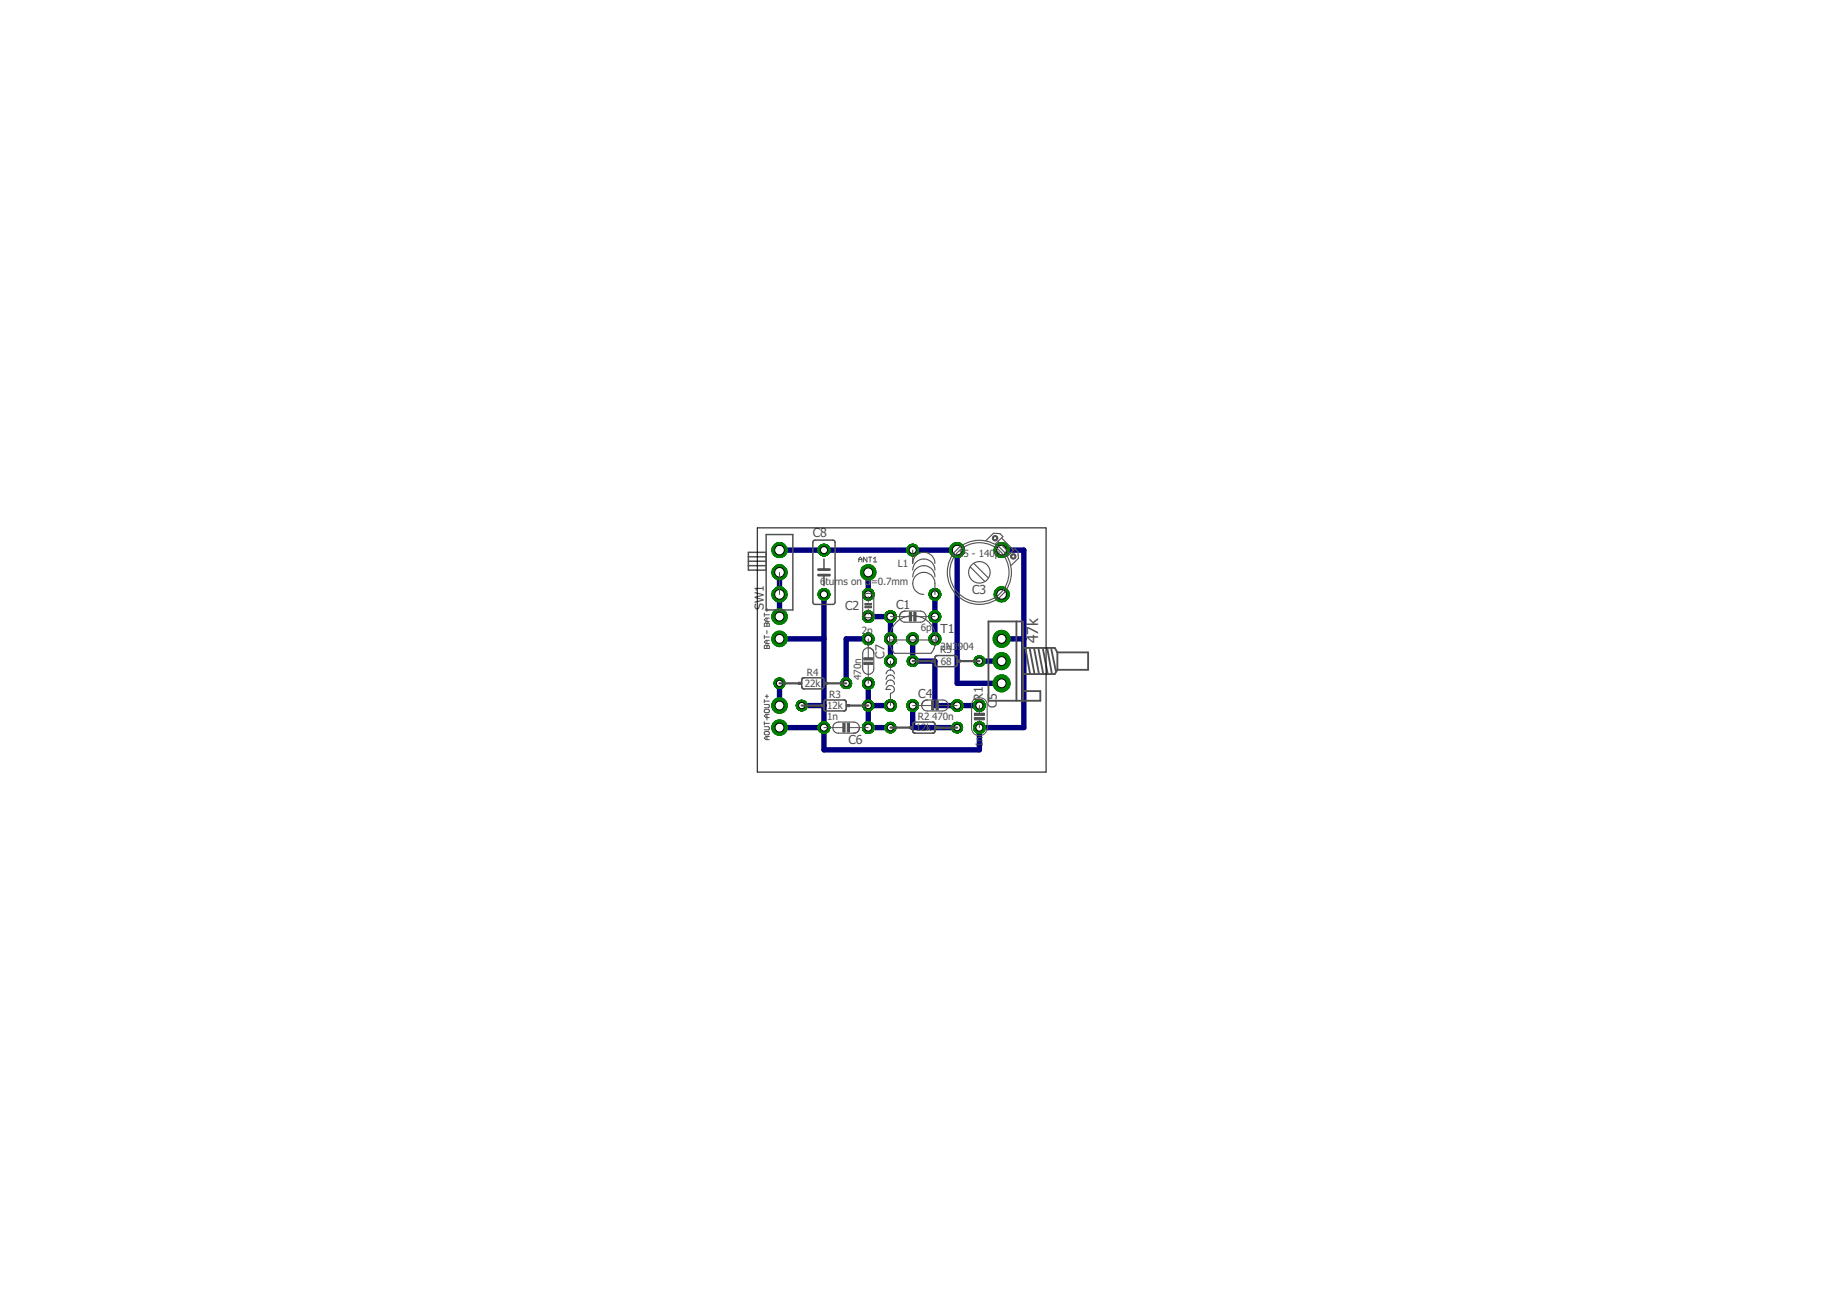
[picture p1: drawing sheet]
<svg xmlns="http://www.w3.org/2000/svg" width="210mm" height="148mm" viewBox="0 0 210 148" stroke-linecap="round" stroke-linejoin="round" font-family="sans-serif">
<defs><g id="words">
<text font-size="1.8" fill="#505050" x="118.6" y="73.5" transform="rotate(-90 118.6 73.5)">47k</text>
<g font-size="1.4" fill="#505050">
<text x="92.9" y="61.3">C8</text>
<text x="87.3" y="69.7" transform="rotate(-90 87.3 69.7)">SW1</text>
<text x="96.6" y="69.7">C2</text>
<text x="102.4" y="69.6">C1</text>
<text x="111.1" y="67.9">C3</text>
<text x="101.1" y="75.2" transform="rotate(-90 101.1 75.2)">C7</text>
<text x="107.5" y="72.4">T1</text>
<text x="104.9" y="79.8">C4</text>
<text x="112.3" y="80.1" transform="rotate(-90 112.3 80.1)">R1</text>
<text x="113.9" y="80.8" transform="rotate(-90 113.9 80.8)">C</text>
<text x="113.9" y="80" transform="rotate(-90 113.9 80)">5</text>
<text x="97" y="85">C6</text>
</g>
<g font-size="1.1" fill="#505050">
<text x="102.6" y="64.7">L1</text>
<text x="109.5" y="63.6">15 - 140p</text>
<text x="93.7" y="66.8">6tur</text>
<text x="95.7" y="66.8">ns on d</text>
<text x="99.5" y="66.8">=0.7mm</text>
<text x="92.2" y="77.2">R4</text>
<text x="98.4" y="77.7" transform="rotate(-90 98.4 77.7)">470n</text>
<text x="98.5" y="72.4">2p</text>
<text x="105.2" y="72.1">6p</text>
<text x="107.4" y="74.6">R5</text>
<text x="107.5" y="74.3">2N3</text>
<text x="107.5" y="75.9">68</text>
<text x="109.5" y="74.3">904</text>
<text x="92" y="78.5">22k</text>
<text x="94.5" y="81">12k</text>
<text x="94.5" y="82.3">1n</text>
<text x="94.7" y="79.7">R3</text>
<text x="104.7" y="83.5">12k</text>
<text x="104.9" y="82.2">R2</text>
<text x="106.5" y="82.2">470n</text>
<text x="112.3" y="85.4" transform="rotate(-90 112.3 85.4)">1n</text>
</g>
<text font-size=".4" fill="#505050" x="102.4" y="73.6">1</text>
</g></defs>
<g fill="none" stroke="#000080" stroke-width=".61">
<path d="M89.1 62.8h20.3v15.3h5M89.1 73h5M89.1 65.4v5M89.1 78.1v2.5M99.2 70.4h2.5v5.1M99.2 78.1v5h2.5M99.2 73h-2.5v5.1M99.2 65.4v2.5M104.3 73v2.5h2.5v5.1h5.1M106.8 67.9v5.1M111.9 75.5h2.5M114.4 62.8h2.6v20.3h-5.1v2.6h-17.8v-17.8"/>
<path d="M114.4 73h2.6M89.1 83.1h5M91.6 80.6h2.5M99.2 80.6h2.5M104.3 80.6v2.5h5.1"/>
</g>
<circle cx="99.2" cy="65.4" r=".89" fill="#008000" stroke="#008000" stroke-width=".11"/>
<circle cx="99.2" cy="65.4" r=".51" fill="#fff" stroke="#000" stroke-width=".11"/>
<circle cx="89.1" cy="80.6" r=".89" fill="#008000" stroke="#008000" stroke-width=".11"/>
<circle cx="89.1" cy="80.6" r=".51" fill="#fff" stroke="#000" stroke-width=".11"/>
<circle cx="89.1" cy="83.1" r=".89" fill="#008000" stroke="#008000" stroke-width=".11"/>
<circle cx="89.1" cy="83.1" r=".51" fill="#fff" stroke="#000" stroke-width=".11"/>
<circle cx="89.1" cy="70.4" r=".89" fill="#008000" stroke="#008000" stroke-width=".11"/>
<circle cx="89.1" cy="70.4" r=".51" fill="#fff" stroke="#000" stroke-width=".11"/>
<circle cx="89.1" cy="73" r=".89" fill="#008000" stroke="#008000" stroke-width=".11"/>
<circle cx="89.1" cy="73" r=".51" fill="#fff" stroke="#000" stroke-width=".11"/>
<circle cx="106.8" cy="70.4" r=".66" fill="#008000" stroke="#008000" stroke-width=".11"/>
<circle cx="106.8" cy="70.4" r=".4" fill="#fff" stroke="#000" stroke-width=".11"/>
<circle cx="101.7" cy="70.4" r=".66" fill="#008000" stroke="#008000" stroke-width=".11"/>
<circle cx="101.7" cy="70.4" r=".4" fill="#fff" stroke="#000" stroke-width=".11"/>
<circle cx="99.2" cy="70.4" r=".66" fill="#008000" stroke="#008000" stroke-width=".11"/>
<circle cx="99.2" cy="70.4" r=".4" fill="#fff" stroke="#000" stroke-width=".11"/>
<circle cx="99.2" cy="67.9" r=".66" fill="#008000" stroke="#008000" stroke-width=".11"/>
<circle cx="99.2" cy="67.9" r=".4" fill="#fff" stroke="#000" stroke-width=".11"/>
<circle cx="114.4" cy="67.9" r=".89" fill="#008000" stroke="#008000" stroke-width=".11"/>
<circle cx="114.4" cy="67.9" r=".55" fill="#fff" stroke="#000" stroke-width=".11"/>
<circle cx="114.4" cy="62.8" r=".89" fill="#008000" stroke="#008000" stroke-width=".11"/>
<circle cx="114.4" cy="62.8" r=".55" fill="#fff" stroke="#000" stroke-width=".11"/>
<circle cx="109.4" cy="62.8" r=".89" fill="#008000" stroke="#008000" stroke-width=".11"/>
<circle cx="109.4" cy="62.8" r=".55" fill="#fff" stroke="#000" stroke-width=".11"/>
<circle cx="109.4" cy="80.6" r=".66" fill="#008000" stroke="#008000" stroke-width=".11"/>
<circle cx="109.4" cy="80.6" r=".4" fill="#fff" stroke="#000" stroke-width=".11"/>
<circle cx="104.3" cy="80.6" r=".66" fill="#008000" stroke="#008000" stroke-width=".11"/>
<circle cx="104.3" cy="80.6" r=".4" fill="#fff" stroke="#000" stroke-width=".11"/>
<circle cx="111.9" cy="83.1" r=".66" fill="#008000" stroke="#008000" stroke-width=".11"/>
<circle cx="111.9" cy="83.1" r=".4" fill="#fff" stroke="#000" stroke-width=".11"/>
<circle cx="111.9" cy="80.6" r=".66" fill="#008000" stroke="#008000" stroke-width=".11"/>
<circle cx="111.9" cy="80.6" r=".4" fill="#fff" stroke="#000" stroke-width=".11"/>
<circle cx="94.1" cy="83.1" r=".66" fill="#008000" stroke="#008000" stroke-width=".11"/>
<circle cx="94.1" cy="83.1" r=".4" fill="#fff" stroke="#000" stroke-width=".11"/>
<circle cx="99.2" cy="83.1" r=".66" fill="#008000" stroke="#008000" stroke-width=".11"/>
<circle cx="99.2" cy="83.1" r=".4" fill="#fff" stroke="#000" stroke-width=".11"/>
<circle cx="99.2" cy="78.1" r=".66" fill="#008000" stroke="#008000" stroke-width=".11"/>
<circle cx="99.2" cy="78.1" r=".4" fill="#fff" stroke="#000" stroke-width=".11"/>
<circle cx="99.2" cy="73" r=".66" fill="#008000" stroke="#008000" stroke-width=".11"/>
<circle cx="99.2" cy="73" r=".4" fill="#fff" stroke="#000" stroke-width=".11"/>
<circle cx="94.1" cy="62.8" r=".66" fill="#008000" stroke="#008000" stroke-width=".11"/>
<circle cx="94.1" cy="62.8" r=".4" fill="#fff" stroke="#000" stroke-width=".11"/>
<circle cx="94.1" cy="67.9" r=".66" fill="#008000" stroke="#008000" stroke-width=".11"/>
<circle cx="94.1" cy="67.9" r=".4" fill="#fff" stroke="#000" stroke-width=".11"/>
<circle cx="106.8" cy="67.9" r=".66" fill="#008000" stroke="#008000" stroke-width=".11"/>
<circle cx="106.8" cy="67.9" r=".4" fill="#fff" stroke="#000" stroke-width=".11"/>
<circle cx="104.3" cy="62.8" r=".66" fill="#008000" stroke="#008000" stroke-width=".11"/>
<circle cx="104.3" cy="62.8" r=".4" fill="#fff" stroke="#000" stroke-width=".11"/>
<circle cx="101.7" cy="80.6" r=".66" fill="#008000" stroke="#008000" stroke-width=".11"/>
<circle cx="101.7" cy="80.6" r=".4" fill="#fff" stroke="#000" stroke-width=".11"/>
<circle cx="101.7" cy="75.5" r=".66" fill="#008000" stroke="#008000" stroke-width=".11"/>
<circle cx="101.7" cy="75.5" r=".4" fill="#fff" stroke="#000" stroke-width=".11"/>
<circle cx="114.4" cy="78.1" r=".97" fill="#008000" stroke="#008000" stroke-width=".11"/>
<circle cx="114.4" cy="78.1" r=".51" fill="#fff" stroke="#000" stroke-width=".11"/>
<circle cx="114.4" cy="75.5" r=".97" fill="#008000" stroke="#008000" stroke-width=".11"/>
<circle cx="114.4" cy="75.5" r=".51" fill="#fff" stroke="#000" stroke-width=".11"/>
<circle cx="114.4" cy="73" r=".97" fill="#008000" stroke="#008000" stroke-width=".11"/>
<circle cx="114.4" cy="73" r=".51" fill="#fff" stroke="#000" stroke-width=".11"/>
<circle cx="109.4" cy="83.1" r=".61" fill="#008000" stroke="#008000" stroke-width=".11"/>
<circle cx="109.4" cy="83.1" r=".36" fill="#fff" stroke="#000" stroke-width=".11"/>
<circle cx="101.8" cy="83.1" r=".61" fill="#008000" stroke="#008000" stroke-width=".11"/>
<circle cx="101.7" cy="83.1" r=".36" fill="#fff" stroke="#000" stroke-width=".11"/>
<circle cx="99.2" cy="80.6" r=".61" fill="#008000" stroke="#008000" stroke-width=".11"/>
<circle cx="99.2" cy="80.6" r=".36" fill="#fff" stroke="#000" stroke-width=".11"/>
<circle cx="91.6" cy="80.6" r=".61" fill="#008000" stroke="#008000" stroke-width=".11"/>
<circle cx="91.6" cy="80.6" r=".36" fill="#fff" stroke="#000" stroke-width=".11"/>
<circle cx="96.7" cy="78.1" r=".61" fill="#008000" stroke="#008000" stroke-width=".11"/>
<circle cx="96.7" cy="78.1" r=".36" fill="#fff" stroke="#000" stroke-width=".11"/>
<circle cx="89.1" cy="78.1" r=".61" fill="#008000" stroke="#008000" stroke-width=".11"/>
<circle cx="89.1" cy="78.1" r=".36" fill="#fff" stroke="#000" stroke-width=".11"/>
<circle cx="111.9" cy="75.5" r=".61" fill="#008000" stroke="#008000" stroke-width=".11"/>
<circle cx="111.9" cy="75.5" r=".36" fill="#fff" stroke="#000" stroke-width=".11"/>
<circle cx="104.3" cy="75.5" r=".61" fill="#008000" stroke="#008000" stroke-width=".11"/>
<circle cx="104.3" cy="75.5" r=".36" fill="#fff" stroke="#000" stroke-width=".11"/>
<circle cx="89.1" cy="62.8" r=".89" fill="#008000" stroke="#008000" stroke-width=".11"/>
<circle cx="89.1" cy="62.8" r=".55" fill="#fff" stroke="#000" stroke-width=".11"/>
<circle cx="89.1" cy="65.4" r=".89" fill="#008000" stroke="#008000" stroke-width=".11"/>
<circle cx="89.1" cy="65.4" r=".55" fill="#fff" stroke="#000" stroke-width=".11"/>
<circle cx="89.1" cy="67.9" r=".89" fill="#008000" stroke="#008000" stroke-width=".11"/>
<circle cx="89.1" cy="67.9" r=".55" fill="#fff" stroke="#000" stroke-width=".11"/>
<circle cx="106.8" cy="73" r=".71" fill="#008000" stroke="#008000" stroke-width=".11"/>
<circle cx="106.8" cy="73" r=".4" fill="#fff" stroke="#000" stroke-width=".11"/>
<circle cx="101.7" cy="73" r=".71" fill="#008000" stroke="#008000" stroke-width=".11"/>
<circle cx="101.7" cy="73" r=".4" fill="#fff" stroke="#000" stroke-width=".11"/>
<circle cx="104.3" cy="73" r=".71" fill="#008000" stroke="#008000" stroke-width=".11"/>
<circle cx="104.3" cy="73" r=".4" fill="#fff" stroke="#000" stroke-width=".11"/>
<circle cx="99.2" cy="65.4" r=".76" fill="#008000" stroke="#008000" stroke-width=".11"/>
<circle cx="99.2" cy="65.4" r=".51" fill="#fff" stroke="#000" stroke-width=".11"/>
<circle cx="89.1" cy="80.6" r=".76" fill="#008000" stroke="#008000" stroke-width=".11"/>
<circle cx="89.1" cy="80.6" r=".51" fill="#fff" stroke="#000" stroke-width=".11"/>
<circle cx="89.1" cy="83.1" r=".76" fill="#008000" stroke="#008000" stroke-width=".11"/>
<circle cx="89.1" cy="83.1" r=".51" fill="#fff" stroke="#000" stroke-width=".11"/>
<circle cx="89.1" cy="70.4" r=".76" fill="#008000" stroke="#008000" stroke-width=".11"/>
<circle cx="89.1" cy="70.4" r=".51" fill="#fff" stroke="#000" stroke-width=".11"/>
<circle cx="89.1" cy="73" r=".76" fill="#008000" stroke="#008000" stroke-width=".11"/>
<circle cx="89.1" cy="73" r=".51" fill="#fff" stroke="#000" stroke-width=".11"/>
<circle cx="106.8" cy="70.4" r=".66" fill="#008000" stroke="#008000" stroke-width=".11"/>
<circle cx="106.8" cy="70.4" r=".4" fill="#fff" stroke="#000" stroke-width=".11"/>
<circle cx="101.7" cy="70.4" r=".66" fill="#008000" stroke="#008000" stroke-width=".11"/>
<circle cx="101.7" cy="70.4" r=".4" fill="#fff" stroke="#000" stroke-width=".11"/>
<circle cx="99.2" cy="70.4" r=".66" fill="#008000" stroke="#008000" stroke-width=".11"/>
<circle cx="99.2" cy="70.4" r=".4" fill="#fff" stroke="#000" stroke-width=".11"/>
<circle cx="99.2" cy="67.9" r=".66" fill="#008000" stroke="#008000" stroke-width=".11"/>
<circle cx="99.2" cy="67.9" r=".4" fill="#fff" stroke="#000" stroke-width=".11"/>
<circle cx="114.4" cy="67.9" r=".83" fill="#008000" stroke="#008000" stroke-width=".11"/>
<circle cx="114.4" cy="67.9" r=".55" fill="#fff" stroke="#000" stroke-width=".11"/>
<circle cx="114.4" cy="62.8" r=".83" fill="#008000" stroke="#008000" stroke-width=".11"/>
<circle cx="114.4" cy="62.8" r=".55" fill="#fff" stroke="#000" stroke-width=".11"/>
<circle cx="109.4" cy="62.8" r=".83" fill="#008000" stroke="#008000" stroke-width=".11"/>
<circle cx="109.4" cy="62.8" r=".55" fill="#fff" stroke="#000" stroke-width=".11"/>
<circle cx="109.4" cy="80.6" r=".66" fill="#008000" stroke="#008000" stroke-width=".11"/>
<circle cx="109.4" cy="80.6" r=".4" fill="#fff" stroke="#000" stroke-width=".11"/>
<circle cx="104.3" cy="80.6" r=".66" fill="#008000" stroke="#008000" stroke-width=".11"/>
<circle cx="104.3" cy="80.6" r=".4" fill="#fff" stroke="#000" stroke-width=".11"/>
<circle cx="111.9" cy="83.1" r=".66" fill="#008000" stroke="#008000" stroke-width=".11"/>
<circle cx="111.9" cy="83.1" r=".4" fill="#fff" stroke="#000" stroke-width=".11"/>
<circle cx="111.9" cy="80.6" r=".66" fill="#008000" stroke="#008000" stroke-width=".11"/>
<circle cx="111.9" cy="80.6" r=".4" fill="#fff" stroke="#000" stroke-width=".11"/>
<circle cx="94.1" cy="83.1" r=".66" fill="#008000" stroke="#008000" stroke-width=".11"/>
<circle cx="94.1" cy="83.1" r=".4" fill="#fff" stroke="#000" stroke-width=".11"/>
<circle cx="99.2" cy="83.1" r=".66" fill="#008000" stroke="#008000" stroke-width=".11"/>
<circle cx="99.2" cy="83.1" r=".4" fill="#fff" stroke="#000" stroke-width=".11"/>
<circle cx="99.2" cy="78.1" r=".66" fill="#008000" stroke="#008000" stroke-width=".11"/>
<circle cx="99.2" cy="78.1" r=".4" fill="#fff" stroke="#000" stroke-width=".11"/>
<circle cx="99.2" cy="73" r=".66" fill="#008000" stroke="#008000" stroke-width=".11"/>
<circle cx="99.2" cy="73" r=".4" fill="#fff" stroke="#000" stroke-width=".11"/>
<circle cx="94.1" cy="62.8" r=".66" fill="#008000" stroke="#008000" stroke-width=".11"/>
<circle cx="94.1" cy="62.8" r=".4" fill="#fff" stroke="#000" stroke-width=".11"/>
<circle cx="94.1" cy="67.9" r=".66" fill="#008000" stroke="#008000" stroke-width=".11"/>
<circle cx="94.1" cy="67.9" r=".4" fill="#fff" stroke="#000" stroke-width=".11"/>
<circle cx="106.8" cy="67.9" r=".66" fill="#008000" stroke="#008000" stroke-width=".11"/>
<circle cx="106.8" cy="67.9" r=".4" fill="#fff" stroke="#000" stroke-width=".11"/>
<circle cx="104.3" cy="62.8" r=".66" fill="#008000" stroke="#008000" stroke-width=".11"/>
<circle cx="104.3" cy="62.8" r=".4" fill="#fff" stroke="#000" stroke-width=".11"/>
<circle cx="101.7" cy="80.6" r=".66" fill="#008000" stroke="#008000" stroke-width=".11"/>
<circle cx="101.7" cy="80.6" r=".4" fill="#fff" stroke="#000" stroke-width=".11"/>
<circle cx="101.7" cy="75.5" r=".66" fill="#008000" stroke="#008000" stroke-width=".11"/>
<circle cx="101.7" cy="75.5" r=".4" fill="#fff" stroke="#000" stroke-width=".11"/>
<circle cx="114.4" cy="78.1" r=".76" fill="#008000" stroke="#008000" stroke-width=".11"/>
<circle cx="114.4" cy="78.1" r=".51" fill="#fff" stroke="#000" stroke-width=".11"/>
<circle cx="114.4" cy="75.5" r=".76" fill="#008000" stroke="#008000" stroke-width=".11"/>
<circle cx="114.4" cy="75.5" r=".51" fill="#fff" stroke="#000" stroke-width=".11"/>
<circle cx="114.4" cy="73" r=".76" fill="#008000" stroke="#008000" stroke-width=".11"/>
<circle cx="114.4" cy="73" r=".51" fill="#fff" stroke="#000" stroke-width=".11"/>
<circle cx="109.4" cy="83.1" r=".61" fill="#008000" stroke="#008000" stroke-width=".11"/>
<circle cx="109.4" cy="83.1" r=".36" fill="#fff" stroke="#000" stroke-width=".11"/>
<circle cx="101.8" cy="83.1" r=".61" fill="#008000" stroke="#008000" stroke-width=".11"/>
<circle cx="101.7" cy="83.1" r=".36" fill="#fff" stroke="#000" stroke-width=".11"/>
<circle cx="99.2" cy="80.6" r=".61" fill="#008000" stroke="#008000" stroke-width=".11"/>
<circle cx="99.2" cy="80.6" r=".36" fill="#fff" stroke="#000" stroke-width=".11"/>
<circle cx="91.6" cy="80.6" r=".61" fill="#008000" stroke="#008000" stroke-width=".11"/>
<circle cx="91.6" cy="80.6" r=".36" fill="#fff" stroke="#000" stroke-width=".11"/>
<circle cx="96.7" cy="78.1" r=".61" fill="#008000" stroke="#008000" stroke-width=".11"/>
<circle cx="96.7" cy="78.1" r=".36" fill="#fff" stroke="#000" stroke-width=".11"/>
<circle cx="89.1" cy="78.1" r=".61" fill="#008000" stroke="#008000" stroke-width=".11"/>
<circle cx="89.1" cy="78.1" r=".36" fill="#fff" stroke="#000" stroke-width=".11"/>
<circle cx="111.9" cy="75.5" r=".61" fill="#008000" stroke="#008000" stroke-width=".11"/>
<circle cx="111.9" cy="75.5" r=".36" fill="#fff" stroke="#000" stroke-width=".11"/>
<circle cx="104.3" cy="75.5" r=".61" fill="#008000" stroke="#008000" stroke-width=".11"/>
<circle cx="104.3" cy="75.5" r=".36" fill="#fff" stroke="#000" stroke-width=".11"/>
<circle cx="89.1" cy="62.8" r=".83" fill="#008000" stroke="#008000" stroke-width=".11"/>
<circle cx="89.1" cy="62.8" r=".55" fill="#fff" stroke="#000" stroke-width=".11"/>
<circle cx="89.1" cy="65.4" r=".83" fill="#008000" stroke="#008000" stroke-width=".11"/>
<circle cx="89.1" cy="65.4" r=".55" fill="#fff" stroke="#000" stroke-width=".11"/>
<circle cx="89.1" cy="67.9" r=".83" fill="#008000" stroke="#008000" stroke-width=".11"/>
<circle cx="89.1" cy="67.9" r=".55" fill="#fff" stroke="#000" stroke-width=".11"/>
<circle cx="106.8" cy="73" r=".66" fill="#008000" stroke="#008000" stroke-width=".11"/>
<circle cx="106.8" cy="73" r=".4" fill="#fff" stroke="#000" stroke-width=".11"/>
<circle cx="101.7" cy="73" r=".66" fill="#008000" stroke="#008000" stroke-width=".11"/>
<circle cx="101.7" cy="73" r=".4" fill="#fff" stroke="#000" stroke-width=".11"/>
<circle cx="104.3" cy="73" r=".66" fill="#008000" stroke="#008000" stroke-width=".11"/>
<circle cx="104.3" cy="73" r=".4" fill="#fff" stroke="#000" stroke-width=".11"/>
<circle cx="99.2" cy="65.4" r=".76" fill="#008000" stroke="#008000" stroke-width=".11"/>
<circle cx="99.2" cy="65.4" r=".51" fill="#fff" stroke="#000" stroke-width=".11"/>
<circle cx="89.1" cy="80.6" r=".76" fill="#008000" stroke="#008000" stroke-width=".11"/>
<circle cx="89.1" cy="80.6" r=".51" fill="#fff" stroke="#000" stroke-width=".11"/>
<circle cx="89.1" cy="83.1" r=".76" fill="#008000" stroke="#008000" stroke-width=".11"/>
<circle cx="89.1" cy="83.1" r=".51" fill="#fff" stroke="#000" stroke-width=".11"/>
<circle cx="89.1" cy="70.4" r=".76" fill="#008000" stroke="#008000" stroke-width=".11"/>
<circle cx="89.1" cy="70.4" r=".51" fill="#fff" stroke="#000" stroke-width=".11"/>
<circle cx="89.1" cy="73" r=".76" fill="#008000" stroke="#008000" stroke-width=".11"/>
<circle cx="89.1" cy="73" r=".51" fill="#fff" stroke="#000" stroke-width=".11"/>
<circle cx="106.8" cy="70.4" r=".66" fill="#008000" stroke="#008000" stroke-width=".11"/>
<circle cx="106.8" cy="70.4" r=".4" fill="#fff" stroke="#000" stroke-width=".11"/>
<circle cx="101.7" cy="70.4" r=".66" fill="#008000" stroke="#008000" stroke-width=".11"/>
<circle cx="101.7" cy="70.4" r=".4" fill="#fff" stroke="#000" stroke-width=".11"/>
<circle cx="99.2" cy="70.4" r=".66" fill="#008000" stroke="#008000" stroke-width=".11"/>
<circle cx="99.2" cy="70.4" r=".4" fill="#fff" stroke="#000" stroke-width=".11"/>
<circle cx="99.2" cy="67.9" r=".66" fill="#008000" stroke="#008000" stroke-width=".11"/>
<circle cx="99.2" cy="67.9" r=".4" fill="#fff" stroke="#000" stroke-width=".11"/>
<circle cx="114.4" cy="67.9" r=".83" fill="#008000" stroke="#008000" stroke-width=".11"/>
<circle cx="114.4" cy="67.9" r=".55" fill="#fff" stroke="#000" stroke-width=".11"/>
<circle cx="114.4" cy="62.8" r=".83" fill="#008000" stroke="#008000" stroke-width=".11"/>
<circle cx="114.4" cy="62.8" r=".55" fill="#fff" stroke="#000" stroke-width=".11"/>
<circle cx="109.4" cy="62.8" r=".83" fill="#008000" stroke="#008000" stroke-width=".11"/>
<circle cx="109.4" cy="62.8" r=".55" fill="#fff" stroke="#000" stroke-width=".11"/>
<circle cx="109.4" cy="80.6" r=".66" fill="#008000" stroke="#008000" stroke-width=".11"/>
<circle cx="109.4" cy="80.6" r=".4" fill="#fff" stroke="#000" stroke-width=".11"/>
<circle cx="104.3" cy="80.6" r=".66" fill="#008000" stroke="#008000" stroke-width=".11"/>
<circle cx="104.3" cy="80.6" r=".4" fill="#fff" stroke="#000" stroke-width=".11"/>
<circle cx="111.9" cy="83.1" r=".66" fill="#008000" stroke="#008000" stroke-width=".11"/>
<circle cx="111.9" cy="83.1" r=".4" fill="#fff" stroke="#000" stroke-width=".11"/>
<circle cx="111.9" cy="80.6" r=".66" fill="#008000" stroke="#008000" stroke-width=".11"/>
<circle cx="111.9" cy="80.6" r=".4" fill="#fff" stroke="#000" stroke-width=".11"/>
<circle cx="94.1" cy="83.1" r=".66" fill="#008000" stroke="#008000" stroke-width=".11"/>
<circle cx="94.1" cy="83.1" r=".4" fill="#fff" stroke="#000" stroke-width=".11"/>
<circle cx="99.2" cy="83.1" r=".66" fill="#008000" stroke="#008000" stroke-width=".11"/>
<circle cx="99.2" cy="83.1" r=".4" fill="#fff" stroke="#000" stroke-width=".11"/>
<circle cx="99.2" cy="78.1" r=".66" fill="#008000" stroke="#008000" stroke-width=".11"/>
<circle cx="99.2" cy="78.1" r=".4" fill="#fff" stroke="#000" stroke-width=".11"/>
<circle cx="99.2" cy="73" r=".66" fill="#008000" stroke="#008000" stroke-width=".11"/>
<circle cx="99.2" cy="73" r=".4" fill="#fff" stroke="#000" stroke-width=".11"/>
<circle cx="94.1" cy="62.8" r=".66" fill="#008000" stroke="#008000" stroke-width=".11"/>
<circle cx="94.1" cy="62.8" r=".4" fill="#fff" stroke="#000" stroke-width=".11"/>
<circle cx="94.1" cy="67.9" r=".66" fill="#008000" stroke="#008000" stroke-width=".11"/>
<circle cx="94.1" cy="67.9" r=".4" fill="#fff" stroke="#000" stroke-width=".11"/>
<circle cx="106.8" cy="67.9" r=".66" fill="#008000" stroke="#008000" stroke-width=".11"/>
<circle cx="106.8" cy="67.9" r=".4" fill="#fff" stroke="#000" stroke-width=".11"/>
<circle cx="104.3" cy="62.8" r=".66" fill="#008000" stroke="#008000" stroke-width=".11"/>
<circle cx="104.3" cy="62.8" r=".4" fill="#fff" stroke="#000" stroke-width=".11"/>
<circle cx="101.7" cy="80.6" r=".66" fill="#008000" stroke="#008000" stroke-width=".11"/>
<circle cx="101.7" cy="80.6" r=".4" fill="#fff" stroke="#000" stroke-width=".11"/>
<circle cx="101.7" cy="75.5" r=".66" fill="#008000" stroke="#008000" stroke-width=".11"/>
<circle cx="101.7" cy="75.5" r=".4" fill="#fff" stroke="#000" stroke-width=".11"/>
<circle cx="114.4" cy="78.1" r=".76" fill="#008000" stroke="#008000" stroke-width=".11"/>
<circle cx="114.4" cy="78.1" r=".51" fill="#fff" stroke="#000" stroke-width=".11"/>
<circle cx="114.4" cy="75.5" r=".76" fill="#008000" stroke="#008000" stroke-width=".11"/>
<circle cx="114.4" cy="75.5" r=".51" fill="#fff" stroke="#000" stroke-width=".11"/>
<circle cx="114.4" cy="73" r=".76" fill="#008000" stroke="#008000" stroke-width=".11"/>
<circle cx="114.4" cy="73" r=".51" fill="#fff" stroke="#000" stroke-width=".11"/>
<circle cx="109.4" cy="83.1" r=".61" fill="#008000" stroke="#008000" stroke-width=".11"/>
<circle cx="109.4" cy="83.1" r=".36" fill="#fff" stroke="#000" stroke-width=".11"/>
<circle cx="101.8" cy="83.1" r=".61" fill="#008000" stroke="#008000" stroke-width=".11"/>
<circle cx="101.7" cy="83.1" r=".36" fill="#fff" stroke="#000" stroke-width=".11"/>
<circle cx="99.2" cy="80.6" r=".61" fill="#008000" stroke="#008000" stroke-width=".11"/>
<circle cx="99.2" cy="80.6" r=".36" fill="#fff" stroke="#000" stroke-width=".11"/>
<circle cx="91.6" cy="80.6" r=".61" fill="#008000" stroke="#008000" stroke-width=".11"/>
<circle cx="91.6" cy="80.6" r=".36" fill="#fff" stroke="#000" stroke-width=".11"/>
<circle cx="96.7" cy="78.1" r=".61" fill="#008000" stroke="#008000" stroke-width=".11"/>
<circle cx="96.7" cy="78.1" r=".36" fill="#fff" stroke="#000" stroke-width=".11"/>
<circle cx="89.1" cy="78.1" r=".61" fill="#008000" stroke="#008000" stroke-width=".11"/>
<circle cx="89.1" cy="78.1" r=".36" fill="#fff" stroke="#000" stroke-width=".11"/>
<circle cx="111.9" cy="75.5" r=".61" fill="#008000" stroke="#008000" stroke-width=".11"/>
<circle cx="111.9" cy="75.5" r=".36" fill="#fff" stroke="#000" stroke-width=".11"/>
<circle cx="104.3" cy="75.5" r=".61" fill="#008000" stroke="#008000" stroke-width=".11"/>
<circle cx="104.3" cy="75.5" r=".36" fill="#fff" stroke="#000" stroke-width=".11"/>
<circle cx="89.1" cy="62.8" r=".83" fill="#008000" stroke="#008000" stroke-width=".11"/>
<circle cx="89.1" cy="62.8" r=".55" fill="#fff" stroke="#000" stroke-width=".11"/>
<circle cx="89.1" cy="65.4" r=".83" fill="#008000" stroke="#008000" stroke-width=".11"/>
<circle cx="89.1" cy="65.4" r=".55" fill="#fff" stroke="#000" stroke-width=".11"/>
<circle cx="89.1" cy="67.9" r=".83" fill="#008000" stroke="#008000" stroke-width=".11"/>
<circle cx="89.1" cy="67.9" r=".55" fill="#fff" stroke="#000" stroke-width=".11"/>
<circle cx="106.8" cy="73" r=".66" fill="#008000" stroke="#008000" stroke-width=".11"/>
<circle cx="106.8" cy="73" r=".4" fill="#fff" stroke="#000" stroke-width=".11"/>
<circle cx="101.7" cy="73" r=".66" fill="#008000" stroke="#008000" stroke-width=".11"/>
<circle cx="101.7" cy="73" r=".4" fill="#fff" stroke="#000" stroke-width=".11"/>
<circle cx="104.3" cy="73" r=".66" fill="#008000" stroke="#008000" stroke-width=".11"/>
<circle cx="104.3" cy="73" r=".4" fill="#fff" stroke="#000" stroke-width=".11"/>
<circle cx="99.2" cy="65.4" r=".76" fill="#008000" stroke="#008000" stroke-width=".11"/>
<circle cx="99.2" cy="65.4" r=".51" fill="#fff" stroke="#000" stroke-width=".11"/>
<circle cx="89.1" cy="80.6" r=".76" fill="#008000" stroke="#008000" stroke-width=".11"/>
<circle cx="89.1" cy="80.6" r=".51" fill="#fff" stroke="#000" stroke-width=".11"/>
<circle cx="89.1" cy="83.1" r=".76" fill="#008000" stroke="#008000" stroke-width=".11"/>
<circle cx="89.1" cy="83.1" r=".51" fill="#fff" stroke="#000" stroke-width=".11"/>
<circle cx="89.1" cy="70.4" r=".76" fill="#008000" stroke="#008000" stroke-width=".11"/>
<circle cx="89.1" cy="70.4" r=".51" fill="#fff" stroke="#000" stroke-width=".11"/>
<circle cx="89.1" cy="73" r=".76" fill="#008000" stroke="#008000" stroke-width=".11"/>
<circle cx="89.1" cy="73" r=".51" fill="#fff" stroke="#000" stroke-width=".11"/>
<circle cx="106.8" cy="70.4" r=".66" fill="#008000" stroke="#008000" stroke-width=".11"/>
<circle cx="106.8" cy="70.4" r=".4" fill="#fff" stroke="#000" stroke-width=".11"/>
<circle cx="101.7" cy="70.4" r=".66" fill="#008000" stroke="#008000" stroke-width=".11"/>
<circle cx="101.7" cy="70.4" r=".4" fill="#fff" stroke="#000" stroke-width=".11"/>
<circle cx="99.2" cy="70.4" r=".66" fill="#008000" stroke="#008000" stroke-width=".11"/>
<circle cx="99.2" cy="70.4" r=".4" fill="#fff" stroke="#000" stroke-width=".11"/>
<circle cx="99.2" cy="67.9" r=".66" fill="#008000" stroke="#008000" stroke-width=".11"/>
<circle cx="99.2" cy="67.9" r=".4" fill="#fff" stroke="#000" stroke-width=".11"/>
<circle cx="114.4" cy="67.9" r=".83" fill="#008000" stroke="#008000" stroke-width=".11"/>
<circle cx="114.4" cy="67.9" r=".55" fill="#fff" stroke="#000" stroke-width=".11"/>
<circle cx="114.4" cy="62.8" r=".83" fill="#008000" stroke="#008000" stroke-width=".11"/>
<circle cx="114.4" cy="62.8" r=".55" fill="#fff" stroke="#000" stroke-width=".11"/>
<circle cx="109.4" cy="62.8" r=".83" fill="#008000" stroke="#008000" stroke-width=".11"/>
<circle cx="109.4" cy="62.8" r=".55" fill="#fff" stroke="#000" stroke-width=".11"/>
<circle cx="109.4" cy="80.6" r=".66" fill="#008000" stroke="#008000" stroke-width=".11"/>
<circle cx="109.4" cy="80.6" r=".4" fill="#fff" stroke="#000" stroke-width=".11"/>
<circle cx="104.3" cy="80.6" r=".66" fill="#008000" stroke="#008000" stroke-width=".11"/>
<circle cx="104.3" cy="80.6" r=".4" fill="#fff" stroke="#000" stroke-width=".11"/>
<circle cx="111.9" cy="83.1" r=".66" fill="#008000" stroke="#008000" stroke-width=".11"/>
<circle cx="111.9" cy="83.1" r=".4" fill="#fff" stroke="#000" stroke-width=".11"/>
<circle cx="111.9" cy="80.6" r=".66" fill="#008000" stroke="#008000" stroke-width=".11"/>
<circle cx="111.9" cy="80.6" r=".4" fill="#fff" stroke="#000" stroke-width=".11"/>
<circle cx="94.1" cy="83.1" r=".66" fill="#008000" stroke="#008000" stroke-width=".11"/>
<circle cx="94.1" cy="83.1" r=".4" fill="#fff" stroke="#000" stroke-width=".11"/>
<circle cx="99.2" cy="83.1" r=".66" fill="#008000" stroke="#008000" stroke-width=".11"/>
<circle cx="99.2" cy="83.1" r=".4" fill="#fff" stroke="#000" stroke-width=".11"/>
<circle cx="99.2" cy="78.1" r=".66" fill="#008000" stroke="#008000" stroke-width=".11"/>
<circle cx="99.2" cy="78.1" r=".4" fill="#fff" stroke="#000" stroke-width=".11"/>
<circle cx="99.2" cy="73" r=".66" fill="#008000" stroke="#008000" stroke-width=".11"/>
<circle cx="99.2" cy="73" r=".4" fill="#fff" stroke="#000" stroke-width=".11"/>
<circle cx="94.1" cy="62.8" r=".66" fill="#008000" stroke="#008000" stroke-width=".11"/>
<circle cx="94.1" cy="62.8" r=".4" fill="#fff" stroke="#000" stroke-width=".11"/>
<circle cx="94.1" cy="67.9" r=".66" fill="#008000" stroke="#008000" stroke-width=".11"/>
<circle cx="94.1" cy="67.9" r=".4" fill="#fff" stroke="#000" stroke-width=".11"/>
<circle cx="106.8" cy="67.9" r=".66" fill="#008000" stroke="#008000" stroke-width=".11"/>
<circle cx="106.8" cy="67.9" r=".4" fill="#fff" stroke="#000" stroke-width=".11"/>
<circle cx="104.3" cy="62.8" r=".66" fill="#008000" stroke="#008000" stroke-width=".11"/>
<circle cx="104.3" cy="62.8" r=".4" fill="#fff" stroke="#000" stroke-width=".11"/>
<circle cx="101.7" cy="80.6" r=".66" fill="#008000" stroke="#008000" stroke-width=".11"/>
<circle cx="101.7" cy="80.6" r=".4" fill="#fff" stroke="#000" stroke-width=".11"/>
<circle cx="101.7" cy="75.5" r=".66" fill="#008000" stroke="#008000" stroke-width=".11"/>
<circle cx="101.7" cy="75.5" r=".4" fill="#fff" stroke="#000" stroke-width=".11"/>
<circle cx="114.4" cy="78.1" r=".76" fill="#008000" stroke="#008000" stroke-width=".11"/>
<circle cx="114.4" cy="78.1" r=".51" fill="#fff" stroke="#000" stroke-width=".11"/>
<circle cx="114.4" cy="75.5" r=".76" fill="#008000" stroke="#008000" stroke-width=".11"/>
<circle cx="114.4" cy="75.5" r=".51" fill="#fff" stroke="#000" stroke-width=".11"/>
<circle cx="114.4" cy="73" r=".76" fill="#008000" stroke="#008000" stroke-width=".11"/>
<circle cx="114.4" cy="73" r=".51" fill="#fff" stroke="#000" stroke-width=".11"/>
<circle cx="109.4" cy="83.1" r=".61" fill="#008000" stroke="#008000" stroke-width=".11"/>
<circle cx="109.4" cy="83.1" r=".36" fill="#fff" stroke="#000" stroke-width=".11"/>
<circle cx="101.8" cy="83.1" r=".61" fill="#008000" stroke="#008000" stroke-width=".11"/>
<circle cx="101.7" cy="83.1" r=".36" fill="#fff" stroke="#000" stroke-width=".11"/>
<circle cx="99.2" cy="80.6" r=".61" fill="#008000" stroke="#008000" stroke-width=".11"/>
<circle cx="99.2" cy="80.6" r=".36" fill="#fff" stroke="#000" stroke-width=".11"/>
<circle cx="91.6" cy="80.6" r=".61" fill="#008000" stroke="#008000" stroke-width=".11"/>
<circle cx="91.6" cy="80.6" r=".36" fill="#fff" stroke="#000" stroke-width=".11"/>
<circle cx="96.7" cy="78.1" r=".61" fill="#008000" stroke="#008000" stroke-width=".11"/>
<circle cx="96.7" cy="78.1" r=".36" fill="#fff" stroke="#000" stroke-width=".11"/>
<circle cx="89.1" cy="78.1" r=".61" fill="#008000" stroke="#008000" stroke-width=".11"/>
<circle cx="89.1" cy="78.1" r=".36" fill="#fff" stroke="#000" stroke-width=".11"/>
<circle cx="111.9" cy="75.5" r=".61" fill="#008000" stroke="#008000" stroke-width=".11"/>
<circle cx="111.9" cy="75.5" r=".36" fill="#fff" stroke="#000" stroke-width=".11"/>
<circle cx="104.3" cy="75.5" r=".61" fill="#008000" stroke="#008000" stroke-width=".11"/>
<circle cx="104.3" cy="75.5" r=".36" fill="#fff" stroke="#000" stroke-width=".11"/>
<circle cx="89.1" cy="62.8" r=".83" fill="#008000" stroke="#008000" stroke-width=".11"/>
<circle cx="89.1" cy="62.8" r=".55" fill="#fff" stroke="#000" stroke-width=".11"/>
<circle cx="89.1" cy="65.4" r=".83" fill="#008000" stroke="#008000" stroke-width=".11"/>
<circle cx="89.1" cy="65.4" r=".55" fill="#fff" stroke="#000" stroke-width=".11"/>
<circle cx="89.1" cy="67.9" r=".83" fill="#008000" stroke="#008000" stroke-width=".11"/>
<circle cx="89.1" cy="67.9" r=".55" fill="#fff" stroke="#000" stroke-width=".11"/>
<circle cx="106.8" cy="73" r=".66" fill="#008000" stroke="#008000" stroke-width=".11"/>
<circle cx="106.8" cy="73" r=".4" fill="#fff" stroke="#000" stroke-width=".11"/>
<circle cx="101.7" cy="73" r=".66" fill="#008000" stroke="#008000" stroke-width=".11"/>
<circle cx="101.7" cy="73" r=".4" fill="#fff" stroke="#000" stroke-width=".11"/>
<circle cx="104.3" cy="73" r=".66" fill="#008000" stroke="#008000" stroke-width=".11"/>
<circle cx="104.3" cy="73" r=".4" fill="#fff" stroke="#000" stroke-width=".11"/>
<circle cx="99.2" cy="65.4" r=".76" fill="#008000" stroke="#008000" stroke-width=".11"/>
<circle cx="99.2" cy="65.4" r=".51" fill="#fff" stroke="#000" stroke-width=".11"/>
<circle cx="89.1" cy="80.6" r=".76" fill="#008000" stroke="#008000" stroke-width=".11"/>
<circle cx="89.1" cy="80.6" r=".51" fill="#fff" stroke="#000" stroke-width=".11"/>
<circle cx="89.1" cy="83.1" r=".76" fill="#008000" stroke="#008000" stroke-width=".11"/>
<circle cx="89.1" cy="83.1" r=".51" fill="#fff" stroke="#000" stroke-width=".11"/>
<circle cx="89.1" cy="70.4" r=".76" fill="#008000" stroke="#008000" stroke-width=".11"/>
<circle cx="89.1" cy="70.4" r=".51" fill="#fff" stroke="#000" stroke-width=".11"/>
<circle cx="89.1" cy="73" r=".76" fill="#008000" stroke="#008000" stroke-width=".11"/>
<circle cx="89.1" cy="73" r=".51" fill="#fff" stroke="#000" stroke-width=".11"/>
<circle cx="106.8" cy="70.4" r=".66" fill="#008000" stroke="#008000" stroke-width=".11"/>
<circle cx="106.8" cy="70.4" r=".4" fill="#fff" stroke="#000" stroke-width=".11"/>
<circle cx="101.7" cy="70.4" r=".66" fill="#008000" stroke="#008000" stroke-width=".11"/>
<circle cx="101.7" cy="70.4" r=".4" fill="#fff" stroke="#000" stroke-width=".11"/>
<circle cx="99.2" cy="70.4" r=".66" fill="#008000" stroke="#008000" stroke-width=".11"/>
<circle cx="99.2" cy="70.4" r=".4" fill="#fff" stroke="#000" stroke-width=".11"/>
<circle cx="99.2" cy="67.9" r=".66" fill="#008000" stroke="#008000" stroke-width=".11"/>
<circle cx="99.2" cy="67.9" r=".4" fill="#fff" stroke="#000" stroke-width=".11"/>
<circle cx="114.4" cy="67.9" r=".83" fill="#008000" stroke="#008000" stroke-width=".11"/>
<circle cx="114.4" cy="67.9" r=".55" fill="#fff" stroke="#000" stroke-width=".11"/>
<circle cx="114.4" cy="62.8" r=".83" fill="#008000" stroke="#008000" stroke-width=".11"/>
<circle cx="114.4" cy="62.8" r=".55" fill="#fff" stroke="#000" stroke-width=".11"/>
<circle cx="109.4" cy="62.8" r=".83" fill="#008000" stroke="#008000" stroke-width=".11"/>
<circle cx="109.4" cy="62.8" r=".55" fill="#fff" stroke="#000" stroke-width=".11"/>
<circle cx="109.4" cy="80.6" r=".66" fill="#008000" stroke="#008000" stroke-width=".11"/>
<circle cx="109.4" cy="80.6" r=".4" fill="#fff" stroke="#000" stroke-width=".11"/>
<circle cx="104.3" cy="80.6" r=".66" fill="#008000" stroke="#008000" stroke-width=".11"/>
<circle cx="104.3" cy="80.6" r=".4" fill="#fff" stroke="#000" stroke-width=".11"/>
<circle cx="111.9" cy="83.1" r=".66" fill="#008000" stroke="#008000" stroke-width=".11"/>
<circle cx="111.9" cy="83.1" r=".4" fill="#fff" stroke="#000" stroke-width=".11"/>
<circle cx="111.9" cy="80.6" r=".66" fill="#008000" stroke="#008000" stroke-width=".11"/>
<circle cx="111.9" cy="80.6" r=".4" fill="#fff" stroke="#000" stroke-width=".11"/>
<circle cx="94.1" cy="83.1" r=".66" fill="#008000" stroke="#008000" stroke-width=".11"/>
<circle cx="94.1" cy="83.1" r=".4" fill="#fff" stroke="#000" stroke-width=".11"/>
<circle cx="99.2" cy="83.1" r=".66" fill="#008000" stroke="#008000" stroke-width=".11"/>
<circle cx="99.2" cy="83.1" r=".4" fill="#fff" stroke="#000" stroke-width=".11"/>
<circle cx="99.2" cy="78.1" r=".66" fill="#008000" stroke="#008000" stroke-width=".11"/>
<circle cx="99.2" cy="78.1" r=".4" fill="#fff" stroke="#000" stroke-width=".11"/>
<circle cx="99.2" cy="73" r=".66" fill="#008000" stroke="#008000" stroke-width=".11"/>
<circle cx="99.2" cy="73" r=".4" fill="#fff" stroke="#000" stroke-width=".11"/>
<circle cx="94.1" cy="62.8" r=".66" fill="#008000" stroke="#008000" stroke-width=".11"/>
<circle cx="94.1" cy="62.8" r=".4" fill="#fff" stroke="#000" stroke-width=".11"/>
<circle cx="94.1" cy="67.9" r=".66" fill="#008000" stroke="#008000" stroke-width=".11"/>
<circle cx="94.1" cy="67.9" r=".4" fill="#fff" stroke="#000" stroke-width=".11"/>
<circle cx="106.8" cy="67.9" r=".66" fill="#008000" stroke="#008000" stroke-width=".11"/>
<circle cx="106.8" cy="67.9" r=".4" fill="#fff" stroke="#000" stroke-width=".11"/>
<circle cx="104.3" cy="62.8" r=".66" fill="#008000" stroke="#008000" stroke-width=".11"/>
<circle cx="104.3" cy="62.8" r=".4" fill="#fff" stroke="#000" stroke-width=".11"/>
<circle cx="101.7" cy="80.6" r=".66" fill="#008000" stroke="#008000" stroke-width=".11"/>
<circle cx="101.7" cy="80.6" r=".4" fill="#fff" stroke="#000" stroke-width=".11"/>
<circle cx="101.7" cy="75.5" r=".66" fill="#008000" stroke="#008000" stroke-width=".11"/>
<circle cx="101.7" cy="75.5" r=".4" fill="#fff" stroke="#000" stroke-width=".11"/>
<circle cx="114.4" cy="78.1" r=".76" fill="#008000" stroke="#008000" stroke-width=".11"/>
<circle cx="114.4" cy="78.1" r=".51" fill="#fff" stroke="#000" stroke-width=".11"/>
<circle cx="114.4" cy="75.5" r=".76" fill="#008000" stroke="#008000" stroke-width=".11"/>
<circle cx="114.4" cy="75.5" r=".51" fill="#fff" stroke="#000" stroke-width=".11"/>
<circle cx="114.4" cy="73" r=".76" fill="#008000" stroke="#008000" stroke-width=".11"/>
<circle cx="114.4" cy="73" r=".51" fill="#fff" stroke="#000" stroke-width=".11"/>
<circle cx="109.4" cy="83.1" r=".61" fill="#008000" stroke="#008000" stroke-width=".11"/>
<circle cx="109.4" cy="83.1" r=".36" fill="#fff" stroke="#000" stroke-width=".11"/>
<circle cx="101.8" cy="83.1" r=".61" fill="#008000" stroke="#008000" stroke-width=".11"/>
<circle cx="101.7" cy="83.1" r=".36" fill="#fff" stroke="#000" stroke-width=".11"/>
<circle cx="99.2" cy="80.6" r=".61" fill="#008000" stroke="#008000" stroke-width=".11"/>
<circle cx="99.2" cy="80.6" r=".36" fill="#fff" stroke="#000" stroke-width=".11"/>
<circle cx="91.6" cy="80.6" r=".61" fill="#008000" stroke="#008000" stroke-width=".11"/>
<circle cx="91.6" cy="80.6" r=".36" fill="#fff" stroke="#000" stroke-width=".11"/>
<circle cx="96.7" cy="78.1" r=".61" fill="#008000" stroke="#008000" stroke-width=".11"/>
<circle cx="96.7" cy="78.1" r=".36" fill="#fff" stroke="#000" stroke-width=".11"/>
<circle cx="89.1" cy="78.1" r=".61" fill="#008000" stroke="#008000" stroke-width=".11"/>
<circle cx="89.1" cy="78.1" r=".36" fill="#fff" stroke="#000" stroke-width=".11"/>
<circle cx="111.9" cy="75.5" r=".61" fill="#008000" stroke="#008000" stroke-width=".11"/>
<circle cx="111.9" cy="75.5" r=".36" fill="#fff" stroke="#000" stroke-width=".11"/>
<circle cx="104.3" cy="75.5" r=".61" fill="#008000" stroke="#008000" stroke-width=".11"/>
<circle cx="104.3" cy="75.5" r=".36" fill="#fff" stroke="#000" stroke-width=".11"/>
<circle cx="89.1" cy="62.8" r=".83" fill="#008000" stroke="#008000" stroke-width=".11"/>
<circle cx="89.1" cy="62.8" r=".55" fill="#fff" stroke="#000" stroke-width=".11"/>
<circle cx="89.1" cy="65.4" r=".83" fill="#008000" stroke="#008000" stroke-width=".11"/>
<circle cx="89.1" cy="65.4" r=".55" fill="#fff" stroke="#000" stroke-width=".11"/>
<circle cx="89.1" cy="67.9" r=".83" fill="#008000" stroke="#008000" stroke-width=".11"/>
<circle cx="89.1" cy="67.9" r=".55" fill="#fff" stroke="#000" stroke-width=".11"/>
<circle cx="106.8" cy="73" r=".66" fill="#008000" stroke="#008000" stroke-width=".11"/>
<circle cx="106.8" cy="73" r=".4" fill="#fff" stroke="#000" stroke-width=".11"/>
<circle cx="101.7" cy="73" r=".66" fill="#008000" stroke="#008000" stroke-width=".11"/>
<circle cx="101.7" cy="73" r=".4" fill="#fff" stroke="#000" stroke-width=".11"/>
<circle cx="104.3" cy="73" r=".66" fill="#008000" stroke="#008000" stroke-width=".11"/>
<circle cx="104.3" cy="73" r=".4" fill="#fff" stroke="#000" stroke-width=".11"/>
<circle cx="99.2" cy="65.4" r=".76" fill="#008000" stroke="#008000" stroke-width=".11"/>
<circle cx="99.2" cy="65.4" r=".51" fill="#fff" stroke="#000" stroke-width=".11"/>
<circle cx="89.1" cy="80.6" r=".76" fill="#008000" stroke="#008000" stroke-width=".11"/>
<circle cx="89.1" cy="80.6" r=".51" fill="#fff" stroke="#000" stroke-width=".11"/>
<circle cx="89.1" cy="83.1" r=".76" fill="#008000" stroke="#008000" stroke-width=".11"/>
<circle cx="89.1" cy="83.1" r=".51" fill="#fff" stroke="#000" stroke-width=".11"/>
<circle cx="89.1" cy="70.4" r=".76" fill="#008000" stroke="#008000" stroke-width=".11"/>
<circle cx="89.1" cy="70.4" r=".51" fill="#fff" stroke="#000" stroke-width=".11"/>
<circle cx="89.1" cy="73" r=".76" fill="#008000" stroke="#008000" stroke-width=".11"/>
<circle cx="89.1" cy="73" r=".51" fill="#fff" stroke="#000" stroke-width=".11"/>
<circle cx="106.8" cy="70.4" r=".66" fill="#008000" stroke="#008000" stroke-width=".11"/>
<circle cx="106.8" cy="70.4" r=".4" fill="#fff" stroke="#000" stroke-width=".11"/>
<circle cx="101.7" cy="70.4" r=".66" fill="#008000" stroke="#008000" stroke-width=".11"/>
<circle cx="101.7" cy="70.4" r=".4" fill="#fff" stroke="#000" stroke-width=".11"/>
<circle cx="99.2" cy="70.4" r=".66" fill="#008000" stroke="#008000" stroke-width=".11"/>
<circle cx="99.2" cy="70.4" r=".4" fill="#fff" stroke="#000" stroke-width=".11"/>
<circle cx="99.2" cy="67.9" r=".66" fill="#008000" stroke="#008000" stroke-width=".11"/>
<circle cx="99.2" cy="67.9" r=".4" fill="#fff" stroke="#000" stroke-width=".11"/>
<circle cx="114.4" cy="67.9" r=".83" fill="#008000" stroke="#008000" stroke-width=".11"/>
<circle cx="114.4" cy="67.9" r=".55" fill="#fff" stroke="#000" stroke-width=".11"/>
<circle cx="114.4" cy="62.8" r=".83" fill="#008000" stroke="#008000" stroke-width=".11"/>
<circle cx="114.4" cy="62.8" r=".55" fill="#fff" stroke="#000" stroke-width=".11"/>
<circle cx="109.4" cy="62.8" r=".83" fill="#008000" stroke="#008000" stroke-width=".11"/>
<circle cx="109.4" cy="62.8" r=".55" fill="#fff" stroke="#000" stroke-width=".11"/>
<circle cx="109.4" cy="80.6" r=".66" fill="#008000" stroke="#008000" stroke-width=".11"/>
<circle cx="109.4" cy="80.6" r=".4" fill="#fff" stroke="#000" stroke-width=".11"/>
<circle cx="104.3" cy="80.6" r=".66" fill="#008000" stroke="#008000" stroke-width=".11"/>
<circle cx="104.3" cy="80.6" r=".4" fill="#fff" stroke="#000" stroke-width=".11"/>
<circle cx="111.9" cy="83.1" r=".66" fill="#008000" stroke="#008000" stroke-width=".11"/>
<circle cx="111.9" cy="83.1" r=".4" fill="#fff" stroke="#000" stroke-width=".11"/>
<circle cx="111.9" cy="80.6" r=".66" fill="#008000" stroke="#008000" stroke-width=".11"/>
<circle cx="111.9" cy="80.6" r=".4" fill="#fff" stroke="#000" stroke-width=".11"/>
<circle cx="94.1" cy="83.1" r=".66" fill="#008000" stroke="#008000" stroke-width=".11"/>
<circle cx="94.1" cy="83.1" r=".4" fill="#fff" stroke="#000" stroke-width=".11"/>
<circle cx="99.2" cy="83.1" r=".66" fill="#008000" stroke="#008000" stroke-width=".11"/>
<circle cx="99.2" cy="83.1" r=".4" fill="#fff" stroke="#000" stroke-width=".11"/>
<circle cx="99.2" cy="78.1" r=".66" fill="#008000" stroke="#008000" stroke-width=".11"/>
<circle cx="99.2" cy="78.1" r=".4" fill="#fff" stroke="#000" stroke-width=".11"/>
<circle cx="99.2" cy="73" r=".66" fill="#008000" stroke="#008000" stroke-width=".11"/>
<circle cx="99.2" cy="73" r=".4" fill="#fff" stroke="#000" stroke-width=".11"/>
<circle cx="94.1" cy="62.8" r=".66" fill="#008000" stroke="#008000" stroke-width=".11"/>
<circle cx="94.1" cy="62.8" r=".4" fill="#fff" stroke="#000" stroke-width=".11"/>
<circle cx="94.1" cy="67.9" r=".66" fill="#008000" stroke="#008000" stroke-width=".11"/>
<circle cx="94.1" cy="67.9" r=".4" fill="#fff" stroke="#000" stroke-width=".11"/>
<circle cx="106.8" cy="67.9" r=".66" fill="#008000" stroke="#008000" stroke-width=".11"/>
<circle cx="106.8" cy="67.9" r=".4" fill="#fff" stroke="#000" stroke-width=".11"/>
<circle cx="104.3" cy="62.8" r=".66" fill="#008000" stroke="#008000" stroke-width=".11"/>
<circle cx="104.3" cy="62.8" r=".4" fill="#fff" stroke="#000" stroke-width=".11"/>
<circle cx="101.7" cy="80.6" r=".66" fill="#008000" stroke="#008000" stroke-width=".11"/>
<circle cx="101.7" cy="80.6" r=".4" fill="#fff" stroke="#000" stroke-width=".11"/>
<circle cx="101.7" cy="75.5" r=".66" fill="#008000" stroke="#008000" stroke-width=".11"/>
<circle cx="101.7" cy="75.5" r=".4" fill="#fff" stroke="#000" stroke-width=".11"/>
<circle cx="114.4" cy="78.1" r=".76" fill="#008000" stroke="#008000" stroke-width=".11"/>
<circle cx="114.4" cy="78.1" r=".51" fill="#fff" stroke="#000" stroke-width=".11"/>
<circle cx="114.4" cy="75.5" r=".76" fill="#008000" stroke="#008000" stroke-width=".11"/>
<circle cx="114.4" cy="75.5" r=".51" fill="#fff" stroke="#000" stroke-width=".11"/>
<circle cx="114.4" cy="73" r=".76" fill="#008000" stroke="#008000" stroke-width=".11"/>
<circle cx="114.4" cy="73" r=".51" fill="#fff" stroke="#000" stroke-width=".11"/>
<circle cx="109.4" cy="83.1" r=".61" fill="#008000" stroke="#008000" stroke-width=".11"/>
<circle cx="109.4" cy="83.1" r=".36" fill="#fff" stroke="#000" stroke-width=".11"/>
<circle cx="101.8" cy="83.1" r=".61" fill="#008000" stroke="#008000" stroke-width=".11"/>
<circle cx="101.7" cy="83.1" r=".36" fill="#fff" stroke="#000" stroke-width=".11"/>
<circle cx="99.2" cy="80.6" r=".61" fill="#008000" stroke="#008000" stroke-width=".11"/>
<circle cx="99.2" cy="80.6" r=".36" fill="#fff" stroke="#000" stroke-width=".11"/>
<circle cx="91.6" cy="80.6" r=".61" fill="#008000" stroke="#008000" stroke-width=".11"/>
<circle cx="91.6" cy="80.6" r=".36" fill="#fff" stroke="#000" stroke-width=".11"/>
<circle cx="96.7" cy="78.1" r=".61" fill="#008000" stroke="#008000" stroke-width=".11"/>
<circle cx="96.7" cy="78.1" r=".36" fill="#fff" stroke="#000" stroke-width=".11"/>
<circle cx="89.1" cy="78.1" r=".61" fill="#008000" stroke="#008000" stroke-width=".11"/>
<circle cx="89.1" cy="78.1" r=".36" fill="#fff" stroke="#000" stroke-width=".11"/>
<circle cx="111.9" cy="75.5" r=".61" fill="#008000" stroke="#008000" stroke-width=".11"/>
<circle cx="111.9" cy="75.5" r=".36" fill="#fff" stroke="#000" stroke-width=".11"/>
<circle cx="104.3" cy="75.5" r=".61" fill="#008000" stroke="#008000" stroke-width=".11"/>
<circle cx="104.3" cy="75.5" r=".36" fill="#fff" stroke="#000" stroke-width=".11"/>
<circle cx="89.1" cy="62.8" r=".83" fill="#008000" stroke="#008000" stroke-width=".11"/>
<circle cx="89.1" cy="62.8" r=".55" fill="#fff" stroke="#000" stroke-width=".11"/>
<circle cx="89.1" cy="65.4" r=".83" fill="#008000" stroke="#008000" stroke-width=".11"/>
<circle cx="89.1" cy="65.4" r=".55" fill="#fff" stroke="#000" stroke-width=".11"/>
<circle cx="89.1" cy="67.9" r=".83" fill="#008000" stroke="#008000" stroke-width=".11"/>
<circle cx="89.1" cy="67.9" r=".55" fill="#fff" stroke="#000" stroke-width=".11"/>
<circle cx="106.8" cy="73" r=".66" fill="#008000" stroke="#008000" stroke-width=".11"/>
<circle cx="106.8" cy="73" r=".4" fill="#fff" stroke="#000" stroke-width=".11"/>
<circle cx="101.7" cy="73" r=".66" fill="#008000" stroke="#008000" stroke-width=".11"/>
<circle cx="101.7" cy="73" r=".4" fill="#fff" stroke="#000" stroke-width=".11"/>
<circle cx="104.3" cy="73" r=".66" fill="#008000" stroke="#008000" stroke-width=".11"/>
<circle cx="104.3" cy="73" r=".4" fill="#fff" stroke="#000" stroke-width=".11"/>
<circle cx="99.2" cy="65.4" r=".76" fill="#008000" stroke="#008000" stroke-width=".11"/>
<circle cx="99.2" cy="65.4" r=".51" fill="#fff" stroke="#000" stroke-width=".11"/>
<circle cx="89.1" cy="80.6" r=".76" fill="#008000" stroke="#008000" stroke-width=".11"/>
<circle cx="89.1" cy="80.6" r=".51" fill="#fff" stroke="#000" stroke-width=".11"/>
<circle cx="89.1" cy="83.1" r=".76" fill="#008000" stroke="#008000" stroke-width=".11"/>
<circle cx="89.1" cy="83.1" r=".51" fill="#fff" stroke="#000" stroke-width=".11"/>
<circle cx="89.1" cy="70.4" r=".76" fill="#008000" stroke="#008000" stroke-width=".11"/>
<circle cx="89.1" cy="70.4" r=".51" fill="#fff" stroke="#000" stroke-width=".11"/>
<circle cx="89.1" cy="73" r=".76" fill="#008000" stroke="#008000" stroke-width=".11"/>
<circle cx="89.1" cy="73" r=".51" fill="#fff" stroke="#000" stroke-width=".11"/>
<circle cx="106.8" cy="70.4" r=".66" fill="#008000" stroke="#008000" stroke-width=".11"/>
<circle cx="106.8" cy="70.4" r=".4" fill="#fff" stroke="#000" stroke-width=".11"/>
<circle cx="101.7" cy="70.4" r=".66" fill="#008000" stroke="#008000" stroke-width=".11"/>
<circle cx="101.7" cy="70.4" r=".4" fill="#fff" stroke="#000" stroke-width=".11"/>
<circle cx="99.2" cy="70.4" r=".66" fill="#008000" stroke="#008000" stroke-width=".11"/>
<circle cx="99.2" cy="70.4" r=".4" fill="#fff" stroke="#000" stroke-width=".11"/>
<circle cx="99.2" cy="67.9" r=".66" fill="#008000" stroke="#008000" stroke-width=".11"/>
<circle cx="99.2" cy="67.9" r=".4" fill="#fff" stroke="#000" stroke-width=".11"/>
<circle cx="114.4" cy="67.9" r=".83" fill="#008000" stroke="#008000" stroke-width=".11"/>
<circle cx="114.4" cy="67.9" r=".55" fill="#fff" stroke="#000" stroke-width=".11"/>
<circle cx="114.4" cy="62.8" r=".83" fill="#008000" stroke="#008000" stroke-width=".11"/>
<circle cx="114.4" cy="62.8" r=".55" fill="#fff" stroke="#000" stroke-width=".11"/>
<circle cx="109.4" cy="62.8" r=".83" fill="#008000" stroke="#008000" stroke-width=".11"/>
<circle cx="109.4" cy="62.8" r=".55" fill="#fff" stroke="#000" stroke-width=".11"/>
<circle cx="109.4" cy="80.6" r=".66" fill="#008000" stroke="#008000" stroke-width=".11"/>
<circle cx="109.4" cy="80.6" r=".4" fill="#fff" stroke="#000" stroke-width=".11"/>
<circle cx="104.3" cy="80.6" r=".66" fill="#008000" stroke="#008000" stroke-width=".11"/>
<circle cx="104.3" cy="80.6" r=".4" fill="#fff" stroke="#000" stroke-width=".11"/>
<circle cx="111.9" cy="83.1" r=".66" fill="#008000" stroke="#008000" stroke-width=".11"/>
<circle cx="111.9" cy="83.1" r=".4" fill="#fff" stroke="#000" stroke-width=".11"/>
<circle cx="111.9" cy="80.6" r=".66" fill="#008000" stroke="#008000" stroke-width=".11"/>
<circle cx="111.9" cy="80.6" r=".4" fill="#fff" stroke="#000" stroke-width=".11"/>
<circle cx="94.1" cy="83.1" r=".66" fill="#008000" stroke="#008000" stroke-width=".11"/>
<circle cx="94.1" cy="83.1" r=".4" fill="#fff" stroke="#000" stroke-width=".11"/>
<circle cx="99.2" cy="83.1" r=".66" fill="#008000" stroke="#008000" stroke-width=".11"/>
<circle cx="99.2" cy="83.1" r=".4" fill="#fff" stroke="#000" stroke-width=".11"/>
<circle cx="99.2" cy="78.1" r=".66" fill="#008000" stroke="#008000" stroke-width=".11"/>
<circle cx="99.2" cy="78.1" r=".4" fill="#fff" stroke="#000" stroke-width=".11"/>
<circle cx="99.2" cy="73" r=".66" fill="#008000" stroke="#008000" stroke-width=".11"/>
<circle cx="99.2" cy="73" r=".4" fill="#fff" stroke="#000" stroke-width=".11"/>
<circle cx="94.1" cy="62.8" r=".66" fill="#008000" stroke="#008000" stroke-width=".11"/>
<circle cx="94.1" cy="62.8" r=".4" fill="#fff" stroke="#000" stroke-width=".11"/>
<circle cx="94.1" cy="67.9" r=".66" fill="#008000" stroke="#008000" stroke-width=".11"/>
<circle cx="94.1" cy="67.9" r=".4" fill="#fff" stroke="#000" stroke-width=".11"/>
<circle cx="106.8" cy="67.9" r=".66" fill="#008000" stroke="#008000" stroke-width=".11"/>
<circle cx="106.8" cy="67.9" r=".4" fill="#fff" stroke="#000" stroke-width=".11"/>
<circle cx="104.3" cy="62.8" r=".66" fill="#008000" stroke="#008000" stroke-width=".11"/>
<circle cx="104.3" cy="62.8" r=".4" fill="#fff" stroke="#000" stroke-width=".11"/>
<circle cx="101.7" cy="80.6" r=".66" fill="#008000" stroke="#008000" stroke-width=".11"/>
<circle cx="101.7" cy="80.6" r=".4" fill="#fff" stroke="#000" stroke-width=".11"/>
<circle cx="101.7" cy="75.5" r=".66" fill="#008000" stroke="#008000" stroke-width=".11"/>
<circle cx="101.7" cy="75.5" r=".4" fill="#fff" stroke="#000" stroke-width=".11"/>
<circle cx="114.4" cy="78.1" r=".76" fill="#008000" stroke="#008000" stroke-width=".11"/>
<circle cx="114.4" cy="78.1" r=".51" fill="#fff" stroke="#000" stroke-width=".11"/>
<circle cx="114.4" cy="75.5" r=".76" fill="#008000" stroke="#008000" stroke-width=".11"/>
<circle cx="114.4" cy="75.5" r=".51" fill="#fff" stroke="#000" stroke-width=".11"/>
<circle cx="114.4" cy="73" r=".76" fill="#008000" stroke="#008000" stroke-width=".11"/>
<circle cx="114.4" cy="73" r=".51" fill="#fff" stroke="#000" stroke-width=".11"/>
<circle cx="109.4" cy="83.1" r=".61" fill="#008000" stroke="#008000" stroke-width=".11"/>
<circle cx="109.4" cy="83.1" r=".36" fill="#fff" stroke="#000" stroke-width=".11"/>
<circle cx="101.8" cy="83.1" r=".61" fill="#008000" stroke="#008000" stroke-width=".11"/>
<circle cx="101.7" cy="83.1" r=".36" fill="#fff" stroke="#000" stroke-width=".11"/>
<circle cx="99.2" cy="80.6" r=".61" fill="#008000" stroke="#008000" stroke-width=".11"/>
<circle cx="99.2" cy="80.6" r=".36" fill="#fff" stroke="#000" stroke-width=".11"/>
<circle cx="91.6" cy="80.6" r=".61" fill="#008000" stroke="#008000" stroke-width=".11"/>
<circle cx="91.6" cy="80.6" r=".36" fill="#fff" stroke="#000" stroke-width=".11"/>
<circle cx="96.7" cy="78.1" r=".61" fill="#008000" stroke="#008000" stroke-width=".11"/>
<circle cx="96.7" cy="78.1" r=".36" fill="#fff" stroke="#000" stroke-width=".11"/>
<circle cx="89.1" cy="78.1" r=".61" fill="#008000" stroke="#008000" stroke-width=".11"/>
<circle cx="89.1" cy="78.1" r=".36" fill="#fff" stroke="#000" stroke-width=".11"/>
<circle cx="111.9" cy="75.5" r=".61" fill="#008000" stroke="#008000" stroke-width=".11"/>
<circle cx="111.9" cy="75.5" r=".36" fill="#fff" stroke="#000" stroke-width=".11"/>
<circle cx="104.3" cy="75.5" r=".61" fill="#008000" stroke="#008000" stroke-width=".11"/>
<circle cx="104.3" cy="75.5" r=".36" fill="#fff" stroke="#000" stroke-width=".11"/>
<circle cx="89.1" cy="62.8" r=".83" fill="#008000" stroke="#008000" stroke-width=".11"/>
<circle cx="89.1" cy="62.8" r=".55" fill="#fff" stroke="#000" stroke-width=".11"/>
<circle cx="89.1" cy="65.4" r=".83" fill="#008000" stroke="#008000" stroke-width=".11"/>
<circle cx="89.1" cy="65.4" r=".55" fill="#fff" stroke="#000" stroke-width=".11"/>
<circle cx="89.1" cy="67.9" r=".83" fill="#008000" stroke="#008000" stroke-width=".11"/>
<circle cx="89.1" cy="67.9" r=".55" fill="#fff" stroke="#000" stroke-width=".11"/>
<circle cx="106.8" cy="73" r=".66" fill="#008000" stroke="#008000" stroke-width=".11"/>
<circle cx="106.8" cy="73" r=".4" fill="#fff" stroke="#000" stroke-width=".11"/>
<circle cx="101.7" cy="73" r=".66" fill="#008000" stroke="#008000" stroke-width=".11"/>
<circle cx="101.7" cy="73" r=".4" fill="#fff" stroke="#000" stroke-width=".11"/>
<circle cx="104.3" cy="73" r=".66" fill="#008000" stroke="#008000" stroke-width=".11"/>
<circle cx="104.3" cy="73" r=".4" fill="#fff" stroke="#000" stroke-width=".11"/>
<circle cx="99.2" cy="65.4" r=".76" fill="#008000" stroke="#008000" stroke-width=".11"/>
<circle cx="99.2" cy="65.4" r=".51" fill="#fff" stroke="#000" stroke-width=".11"/>
<circle cx="89.1" cy="80.6" r=".76" fill="#008000" stroke="#008000" stroke-width=".11"/>
<circle cx="89.1" cy="80.6" r=".51" fill="#fff" stroke="#000" stroke-width=".11"/>
<circle cx="89.1" cy="83.1" r=".76" fill="#008000" stroke="#008000" stroke-width=".11"/>
<circle cx="89.1" cy="83.1" r=".51" fill="#fff" stroke="#000" stroke-width=".11"/>
<circle cx="89.1" cy="70.4" r=".76" fill="#008000" stroke="#008000" stroke-width=".11"/>
<circle cx="89.1" cy="70.4" r=".51" fill="#fff" stroke="#000" stroke-width=".11"/>
<circle cx="89.1" cy="73" r=".76" fill="#008000" stroke="#008000" stroke-width=".11"/>
<circle cx="89.1" cy="73" r=".51" fill="#fff" stroke="#000" stroke-width=".11"/>
<circle cx="106.8" cy="70.4" r=".66" fill="#008000" stroke="#008000" stroke-width=".11"/>
<circle cx="106.8" cy="70.4" r=".4" fill="#fff" stroke="#000" stroke-width=".11"/>
<circle cx="101.7" cy="70.4" r=".66" fill="#008000" stroke="#008000" stroke-width=".11"/>
<circle cx="101.7" cy="70.4" r=".4" fill="#fff" stroke="#000" stroke-width=".11"/>
<circle cx="99.2" cy="70.4" r=".66" fill="#008000" stroke="#008000" stroke-width=".11"/>
<circle cx="99.2" cy="70.4" r=".4" fill="#fff" stroke="#000" stroke-width=".11"/>
<circle cx="99.2" cy="67.9" r=".66" fill="#008000" stroke="#008000" stroke-width=".11"/>
<circle cx="99.2" cy="67.9" r=".4" fill="#fff" stroke="#000" stroke-width=".11"/>
<circle cx="114.4" cy="67.9" r=".83" fill="#008000" stroke="#008000" stroke-width=".11"/>
<circle cx="114.4" cy="67.9" r=".55" fill="#fff" stroke="#000" stroke-width=".11"/>
<circle cx="114.4" cy="62.8" r=".83" fill="#008000" stroke="#008000" stroke-width=".11"/>
<circle cx="114.4" cy="62.8" r=".55" fill="#fff" stroke="#000" stroke-width=".11"/>
<circle cx="109.4" cy="62.8" r=".83" fill="#008000" stroke="#008000" stroke-width=".11"/>
<circle cx="109.4" cy="62.8" r=".55" fill="#fff" stroke="#000" stroke-width=".11"/>
<circle cx="109.4" cy="80.6" r=".66" fill="#008000" stroke="#008000" stroke-width=".11"/>
<circle cx="109.4" cy="80.6" r=".4" fill="#fff" stroke="#000" stroke-width=".11"/>
<circle cx="104.3" cy="80.6" r=".66" fill="#008000" stroke="#008000" stroke-width=".11"/>
<circle cx="104.3" cy="80.6" r=".4" fill="#fff" stroke="#000" stroke-width=".11"/>
<circle cx="111.9" cy="83.1" r=".66" fill="#008000" stroke="#008000" stroke-width=".11"/>
<circle cx="111.9" cy="83.1" r=".4" fill="#fff" stroke="#000" stroke-width=".11"/>
<circle cx="111.9" cy="80.6" r=".66" fill="#008000" stroke="#008000" stroke-width=".11"/>
<circle cx="111.9" cy="80.6" r=".4" fill="#fff" stroke="#000" stroke-width=".11"/>
<circle cx="94.1" cy="83.1" r=".66" fill="#008000" stroke="#008000" stroke-width=".11"/>
<circle cx="94.1" cy="83.1" r=".4" fill="#fff" stroke="#000" stroke-width=".11"/>
<circle cx="99.2" cy="83.1" r=".66" fill="#008000" stroke="#008000" stroke-width=".11"/>
<circle cx="99.2" cy="83.1" r=".4" fill="#fff" stroke="#000" stroke-width=".11"/>
<circle cx="99.2" cy="78.1" r=".66" fill="#008000" stroke="#008000" stroke-width=".11"/>
<circle cx="99.2" cy="78.1" r=".4" fill="#fff" stroke="#000" stroke-width=".11"/>
<circle cx="99.2" cy="73" r=".66" fill="#008000" stroke="#008000" stroke-width=".11"/>
<circle cx="99.2" cy="73" r=".4" fill="#fff" stroke="#000" stroke-width=".11"/>
<circle cx="94.1" cy="62.8" r=".66" fill="#008000" stroke="#008000" stroke-width=".11"/>
<circle cx="94.1" cy="62.8" r=".4" fill="#fff" stroke="#000" stroke-width=".11"/>
<circle cx="94.1" cy="67.9" r=".66" fill="#008000" stroke="#008000" stroke-width=".11"/>
<circle cx="94.1" cy="67.9" r=".4" fill="#fff" stroke="#000" stroke-width=".11"/>
<circle cx="106.8" cy="67.9" r=".66" fill="#008000" stroke="#008000" stroke-width=".11"/>
<circle cx="106.8" cy="67.9" r=".4" fill="#fff" stroke="#000" stroke-width=".11"/>
<circle cx="104.3" cy="62.8" r=".66" fill="#008000" stroke="#008000" stroke-width=".11"/>
<circle cx="104.3" cy="62.8" r=".4" fill="#fff" stroke="#000" stroke-width=".11"/>
<circle cx="101.7" cy="80.6" r=".66" fill="#008000" stroke="#008000" stroke-width=".11"/>
<circle cx="101.7" cy="80.6" r=".4" fill="#fff" stroke="#000" stroke-width=".11"/>
<circle cx="101.7" cy="75.5" r=".66" fill="#008000" stroke="#008000" stroke-width=".11"/>
<circle cx="101.7" cy="75.5" r=".4" fill="#fff" stroke="#000" stroke-width=".11"/>
<circle cx="114.4" cy="78.1" r=".76" fill="#008000" stroke="#008000" stroke-width=".11"/>
<circle cx="114.4" cy="78.1" r=".51" fill="#fff" stroke="#000" stroke-width=".11"/>
<circle cx="114.4" cy="75.5" r=".76" fill="#008000" stroke="#008000" stroke-width=".11"/>
<circle cx="114.4" cy="75.5" r=".51" fill="#fff" stroke="#000" stroke-width=".11"/>
<circle cx="114.4" cy="73" r=".76" fill="#008000" stroke="#008000" stroke-width=".11"/>
<circle cx="114.4" cy="73" r=".51" fill="#fff" stroke="#000" stroke-width=".11"/>
<circle cx="109.4" cy="83.1" r=".61" fill="#008000" stroke="#008000" stroke-width=".11"/>
<circle cx="109.4" cy="83.1" r=".36" fill="#fff" stroke="#000" stroke-width=".11"/>
<circle cx="101.8" cy="83.1" r=".61" fill="#008000" stroke="#008000" stroke-width=".11"/>
<circle cx="101.7" cy="83.1" r=".36" fill="#fff" stroke="#000" stroke-width=".11"/>
<circle cx="99.2" cy="80.6" r=".61" fill="#008000" stroke="#008000" stroke-width=".11"/>
<circle cx="99.2" cy="80.6" r=".36" fill="#fff" stroke="#000" stroke-width=".11"/>
<circle cx="91.6" cy="80.6" r=".61" fill="#008000" stroke="#008000" stroke-width=".11"/>
<circle cx="91.6" cy="80.6" r=".36" fill="#fff" stroke="#000" stroke-width=".11"/>
<circle cx="96.7" cy="78.1" r=".61" fill="#008000" stroke="#008000" stroke-width=".11"/>
<circle cx="96.7" cy="78.1" r=".36" fill="#fff" stroke="#000" stroke-width=".11"/>
<circle cx="89.1" cy="78.1" r=".61" fill="#008000" stroke="#008000" stroke-width=".11"/>
<circle cx="89.1" cy="78.1" r=".36" fill="#fff" stroke="#000" stroke-width=".11"/>
<circle cx="111.9" cy="75.5" r=".61" fill="#008000" stroke="#008000" stroke-width=".11"/>
<circle cx="111.9" cy="75.5" r=".36" fill="#fff" stroke="#000" stroke-width=".11"/>
<circle cx="104.3" cy="75.5" r=".61" fill="#008000" stroke="#008000" stroke-width=".11"/>
<circle cx="104.3" cy="75.5" r=".36" fill="#fff" stroke="#000" stroke-width=".11"/>
<circle cx="89.1" cy="62.8" r=".83" fill="#008000" stroke="#008000" stroke-width=".11"/>
<circle cx="89.1" cy="62.8" r=".55" fill="#fff" stroke="#000" stroke-width=".11"/>
<circle cx="89.1" cy="65.4" r=".83" fill="#008000" stroke="#008000" stroke-width=".11"/>
<circle cx="89.1" cy="65.4" r=".55" fill="#fff" stroke="#000" stroke-width=".11"/>
<circle cx="89.1" cy="67.9" r=".83" fill="#008000" stroke="#008000" stroke-width=".11"/>
<circle cx="89.1" cy="67.9" r=".55" fill="#fff" stroke="#000" stroke-width=".11"/>
<circle cx="106.8" cy="73" r=".66" fill="#008000" stroke="#008000" stroke-width=".11"/>
<circle cx="106.8" cy="73" r=".4" fill="#fff" stroke="#000" stroke-width=".11"/>
<circle cx="101.7" cy="73" r=".66" fill="#008000" stroke="#008000" stroke-width=".11"/>
<circle cx="101.7" cy="73" r=".4" fill="#fff" stroke="#000" stroke-width=".11"/>
<circle cx="104.3" cy="73" r=".66" fill="#008000" stroke="#008000" stroke-width=".11"/>
<circle cx="104.3" cy="73" r=".4" fill="#fff" stroke="#000" stroke-width=".11"/>
<circle cx="99.2" cy="65.4" r=".76" fill="#008000" stroke="#008000" stroke-width=".11"/>
<circle cx="99.2" cy="65.4" r=".51" fill="#fff" stroke="#000" stroke-width=".11"/>
<circle cx="89.1" cy="80.6" r=".76" fill="#008000" stroke="#008000" stroke-width=".11"/>
<circle cx="89.1" cy="80.6" r=".51" fill="#fff" stroke="#000" stroke-width=".11"/>
<circle cx="89.1" cy="83.1" r=".76" fill="#008000" stroke="#008000" stroke-width=".11"/>
<circle cx="89.1" cy="83.1" r=".51" fill="#fff" stroke="#000" stroke-width=".11"/>
<circle cx="89.1" cy="70.4" r=".76" fill="#008000" stroke="#008000" stroke-width=".11"/>
<circle cx="89.1" cy="70.4" r=".51" fill="#fff" stroke="#000" stroke-width=".11"/>
<circle cx="89.1" cy="73" r=".76" fill="#008000" stroke="#008000" stroke-width=".11"/>
<circle cx="89.1" cy="73" r=".51" fill="#fff" stroke="#000" stroke-width=".11"/>
<circle cx="106.8" cy="70.4" r=".66" fill="#008000" stroke="#008000" stroke-width=".11"/>
<circle cx="106.8" cy="70.4" r=".4" fill="#fff" stroke="#000" stroke-width=".11"/>
<circle cx="101.7" cy="70.4" r=".66" fill="#008000" stroke="#008000" stroke-width=".11"/>
<circle cx="101.7" cy="70.4" r=".4" fill="#fff" stroke="#000" stroke-width=".11"/>
<circle cx="99.2" cy="70.4" r=".66" fill="#008000" stroke="#008000" stroke-width=".11"/>
<circle cx="99.2" cy="70.4" r=".4" fill="#fff" stroke="#000" stroke-width=".11"/>
<circle cx="99.2" cy="67.9" r=".66" fill="#008000" stroke="#008000" stroke-width=".11"/>
<circle cx="99.2" cy="67.9" r=".4" fill="#fff" stroke="#000" stroke-width=".11"/>
<circle cx="114.4" cy="67.9" r=".83" fill="#008000" stroke="#008000" stroke-width=".11"/>
<circle cx="114.4" cy="67.9" r=".55" fill="#fff" stroke="#000" stroke-width=".11"/>
<circle cx="114.4" cy="62.8" r=".83" fill="#008000" stroke="#008000" stroke-width=".11"/>
<circle cx="114.4" cy="62.8" r=".55" fill="#fff" stroke="#000" stroke-width=".11"/>
<circle cx="109.4" cy="62.8" r=".83" fill="#008000" stroke="#008000" stroke-width=".11"/>
<circle cx="109.4" cy="62.8" r=".55" fill="#fff" stroke="#000" stroke-width=".11"/>
<circle cx="109.4" cy="80.6" r=".66" fill="#008000" stroke="#008000" stroke-width=".11"/>
<circle cx="109.4" cy="80.6" r=".4" fill="#fff" stroke="#000" stroke-width=".11"/>
<circle cx="104.3" cy="80.6" r=".66" fill="#008000" stroke="#008000" stroke-width=".11"/>
<circle cx="104.3" cy="80.6" r=".4" fill="#fff" stroke="#000" stroke-width=".11"/>
<circle cx="111.9" cy="83.1" r=".66" fill="#008000" stroke="#008000" stroke-width=".11"/>
<circle cx="111.9" cy="83.1" r=".4" fill="#fff" stroke="#000" stroke-width=".11"/>
<circle cx="111.9" cy="80.6" r=".66" fill="#008000" stroke="#008000" stroke-width=".11"/>
<circle cx="111.9" cy="80.6" r=".4" fill="#fff" stroke="#000" stroke-width=".11"/>
<circle cx="94.1" cy="83.1" r=".66" fill="#008000" stroke="#008000" stroke-width=".11"/>
<circle cx="94.1" cy="83.1" r=".4" fill="#fff" stroke="#000" stroke-width=".11"/>
<circle cx="99.2" cy="83.1" r=".66" fill="#008000" stroke="#008000" stroke-width=".11"/>
<circle cx="99.2" cy="83.1" r=".4" fill="#fff" stroke="#000" stroke-width=".11"/>
<circle cx="99.2" cy="78.1" r=".66" fill="#008000" stroke="#008000" stroke-width=".11"/>
<circle cx="99.2" cy="78.1" r=".4" fill="#fff" stroke="#000" stroke-width=".11"/>
<circle cx="99.2" cy="73" r=".66" fill="#008000" stroke="#008000" stroke-width=".11"/>
<circle cx="99.2" cy="73" r=".4" fill="#fff" stroke="#000" stroke-width=".11"/>
<circle cx="94.1" cy="62.8" r=".66" fill="#008000" stroke="#008000" stroke-width=".11"/>
<circle cx="94.1" cy="62.8" r=".4" fill="#fff" stroke="#000" stroke-width=".11"/>
<circle cx="94.1" cy="67.9" r=".66" fill="#008000" stroke="#008000" stroke-width=".11"/>
<circle cx="94.1" cy="67.9" r=".4" fill="#fff" stroke="#000" stroke-width=".11"/>
<circle cx="106.8" cy="67.9" r=".66" fill="#008000" stroke="#008000" stroke-width=".11"/>
<circle cx="106.8" cy="67.9" r=".4" fill="#fff" stroke="#000" stroke-width=".11"/>
<circle cx="104.3" cy="62.8" r=".66" fill="#008000" stroke="#008000" stroke-width=".11"/>
<circle cx="104.3" cy="62.8" r=".4" fill="#fff" stroke="#000" stroke-width=".11"/>
<circle cx="101.7" cy="80.6" r=".66" fill="#008000" stroke="#008000" stroke-width=".11"/>
<circle cx="101.7" cy="80.6" r=".4" fill="#fff" stroke="#000" stroke-width=".11"/>
<circle cx="101.7" cy="75.5" r=".66" fill="#008000" stroke="#008000" stroke-width=".11"/>
<circle cx="101.7" cy="75.5" r=".4" fill="#fff" stroke="#000" stroke-width=".11"/>
<circle cx="114.4" cy="78.1" r=".76" fill="#008000" stroke="#008000" stroke-width=".11"/>
<circle cx="114.4" cy="78.1" r=".51" fill="#fff" stroke="#000" stroke-width=".11"/>
<circle cx="114.4" cy="75.5" r=".76" fill="#008000" stroke="#008000" stroke-width=".11"/>
<circle cx="114.4" cy="75.5" r=".51" fill="#fff" stroke="#000" stroke-width=".11"/>
<circle cx="114.4" cy="73" r=".76" fill="#008000" stroke="#008000" stroke-width=".11"/>
<circle cx="114.4" cy="73" r=".51" fill="#fff" stroke="#000" stroke-width=".11"/>
<circle cx="109.4" cy="83.1" r=".61" fill="#008000" stroke="#008000" stroke-width=".11"/>
<circle cx="109.4" cy="83.1" r=".36" fill="#fff" stroke="#000" stroke-width=".11"/>
<circle cx="101.8" cy="83.1" r=".61" fill="#008000" stroke="#008000" stroke-width=".11"/>
<circle cx="101.7" cy="83.1" r=".36" fill="#fff" stroke="#000" stroke-width=".11"/>
<circle cx="99.2" cy="80.6" r=".61" fill="#008000" stroke="#008000" stroke-width=".11"/>
<circle cx="99.2" cy="80.6" r=".36" fill="#fff" stroke="#000" stroke-width=".11"/>
<circle cx="91.6" cy="80.6" r=".61" fill="#008000" stroke="#008000" stroke-width=".11"/>
<circle cx="91.6" cy="80.6" r=".36" fill="#fff" stroke="#000" stroke-width=".11"/>
<circle cx="96.7" cy="78.1" r=".61" fill="#008000" stroke="#008000" stroke-width=".11"/>
<circle cx="96.7" cy="78.1" r=".36" fill="#fff" stroke="#000" stroke-width=".11"/>
<circle cx="89.1" cy="78.1" r=".61" fill="#008000" stroke="#008000" stroke-width=".11"/>
<circle cx="89.1" cy="78.1" r=".36" fill="#fff" stroke="#000" stroke-width=".11"/>
<circle cx="111.9" cy="75.5" r=".61" fill="#008000" stroke="#008000" stroke-width=".11"/>
<circle cx="111.9" cy="75.5" r=".36" fill="#fff" stroke="#000" stroke-width=".11"/>
<circle cx="104.3" cy="75.5" r=".61" fill="#008000" stroke="#008000" stroke-width=".11"/>
<circle cx="104.3" cy="75.5" r=".36" fill="#fff" stroke="#000" stroke-width=".11"/>
<circle cx="89.1" cy="62.8" r=".83" fill="#008000" stroke="#008000" stroke-width=".11"/>
<circle cx="89.1" cy="62.8" r=".55" fill="#fff" stroke="#000" stroke-width=".11"/>
<circle cx="89.1" cy="65.4" r=".83" fill="#008000" stroke="#008000" stroke-width=".11"/>
<circle cx="89.1" cy="65.4" r=".55" fill="#fff" stroke="#000" stroke-width=".11"/>
<circle cx="89.1" cy="67.9" r=".83" fill="#008000" stroke="#008000" stroke-width=".11"/>
<circle cx="89.1" cy="67.9" r=".55" fill="#fff" stroke="#000" stroke-width=".11"/>
<circle cx="106.8" cy="73" r=".66" fill="#008000" stroke="#008000" stroke-width=".11"/>
<circle cx="106.8" cy="73" r=".4" fill="#fff" stroke="#000" stroke-width=".11"/>
<circle cx="101.7" cy="73" r=".66" fill="#008000" stroke="#008000" stroke-width=".11"/>
<circle cx="101.7" cy="73" r=".4" fill="#fff" stroke="#000" stroke-width=".11"/>
<circle cx="104.3" cy="73" r=".66" fill="#008000" stroke="#008000" stroke-width=".11"/>
<circle cx="104.3" cy="73" r=".4" fill="#fff" stroke="#000" stroke-width=".11"/>
<circle cx="99.2" cy="65.4" r=".76" fill="#008000" stroke="#008000" stroke-width=".11"/>
<circle cx="99.2" cy="65.4" r=".51" fill="#fff" stroke="#000" stroke-width=".11"/>
<circle cx="89.1" cy="80.6" r=".76" fill="#008000" stroke="#008000" stroke-width=".11"/>
<circle cx="89.1" cy="80.6" r=".51" fill="#fff" stroke="#000" stroke-width=".11"/>
<circle cx="89.1" cy="83.1" r=".76" fill="#008000" stroke="#008000" stroke-width=".11"/>
<circle cx="89.1" cy="83.1" r=".51" fill="#fff" stroke="#000" stroke-width=".11"/>
<circle cx="89.1" cy="70.4" r=".76" fill="#008000" stroke="#008000" stroke-width=".11"/>
<circle cx="89.1" cy="70.4" r=".51" fill="#fff" stroke="#000" stroke-width=".11"/>
<circle cx="89.1" cy="73" r=".76" fill="#008000" stroke="#008000" stroke-width=".11"/>
<circle cx="89.1" cy="73" r=".51" fill="#fff" stroke="#000" stroke-width=".11"/>
<circle cx="106.8" cy="70.4" r=".66" fill="#008000" stroke="#008000" stroke-width=".11"/>
<circle cx="106.8" cy="70.4" r=".4" fill="#fff" stroke="#000" stroke-width=".11"/>
<circle cx="101.7" cy="70.4" r=".66" fill="#008000" stroke="#008000" stroke-width=".11"/>
<circle cx="101.7" cy="70.4" r=".4" fill="#fff" stroke="#000" stroke-width=".11"/>
<circle cx="99.2" cy="70.4" r=".66" fill="#008000" stroke="#008000" stroke-width=".11"/>
<circle cx="99.2" cy="70.4" r=".4" fill="#fff" stroke="#000" stroke-width=".11"/>
<circle cx="99.2" cy="67.9" r=".66" fill="#008000" stroke="#008000" stroke-width=".11"/>
<circle cx="99.2" cy="67.9" r=".4" fill="#fff" stroke="#000" stroke-width=".11"/>
<circle cx="114.4" cy="67.9" r=".83" fill="#008000" stroke="#008000" stroke-width=".11"/>
<circle cx="114.4" cy="67.9" r=".55" fill="#fff" stroke="#000" stroke-width=".11"/>
<circle cx="114.4" cy="62.8" r=".83" fill="#008000" stroke="#008000" stroke-width=".11"/>
<circle cx="114.4" cy="62.8" r=".55" fill="#fff" stroke="#000" stroke-width=".11"/>
<circle cx="109.4" cy="62.8" r=".83" fill="#008000" stroke="#008000" stroke-width=".11"/>
<circle cx="109.4" cy="62.8" r=".55" fill="#fff" stroke="#000" stroke-width=".11"/>
<circle cx="109.4" cy="80.6" r=".66" fill="#008000" stroke="#008000" stroke-width=".11"/>
<circle cx="109.4" cy="80.6" r=".4" fill="#fff" stroke="#000" stroke-width=".11"/>
<circle cx="104.3" cy="80.6" r=".66" fill="#008000" stroke="#008000" stroke-width=".11"/>
<circle cx="104.3" cy="80.6" r=".4" fill="#fff" stroke="#000" stroke-width=".11"/>
<circle cx="111.9" cy="83.1" r=".66" fill="#008000" stroke="#008000" stroke-width=".11"/>
<circle cx="111.9" cy="83.1" r=".4" fill="#fff" stroke="#000" stroke-width=".11"/>
<circle cx="111.9" cy="80.6" r=".66" fill="#008000" stroke="#008000" stroke-width=".11"/>
<circle cx="111.9" cy="80.6" r=".4" fill="#fff" stroke="#000" stroke-width=".11"/>
<circle cx="94.1" cy="83.1" r=".66" fill="#008000" stroke="#008000" stroke-width=".11"/>
<circle cx="94.1" cy="83.1" r=".4" fill="#fff" stroke="#000" stroke-width=".11"/>
<circle cx="99.2" cy="83.1" r=".66" fill="#008000" stroke="#008000" stroke-width=".11"/>
<circle cx="99.2" cy="83.1" r=".4" fill="#fff" stroke="#000" stroke-width=".11"/>
<circle cx="99.2" cy="78.1" r=".66" fill="#008000" stroke="#008000" stroke-width=".11"/>
<circle cx="99.2" cy="78.1" r=".4" fill="#fff" stroke="#000" stroke-width=".11"/>
<circle cx="99.2" cy="73" r=".66" fill="#008000" stroke="#008000" stroke-width=".11"/>
<circle cx="99.2" cy="73" r=".4" fill="#fff" stroke="#000" stroke-width=".11"/>
<circle cx="94.1" cy="62.8" r=".66" fill="#008000" stroke="#008000" stroke-width=".11"/>
<circle cx="94.1" cy="62.8" r=".4" fill="#fff" stroke="#000" stroke-width=".11"/>
<circle cx="94.1" cy="67.9" r=".66" fill="#008000" stroke="#008000" stroke-width=".11"/>
<circle cx="94.1" cy="67.9" r=".4" fill="#fff" stroke="#000" stroke-width=".11"/>
<circle cx="106.8" cy="67.9" r=".66" fill="#008000" stroke="#008000" stroke-width=".11"/>
<circle cx="106.8" cy="67.9" r=".4" fill="#fff" stroke="#000" stroke-width=".11"/>
<circle cx="104.3" cy="62.8" r=".66" fill="#008000" stroke="#008000" stroke-width=".11"/>
<circle cx="104.3" cy="62.8" r=".4" fill="#fff" stroke="#000" stroke-width=".11"/>
<circle cx="101.7" cy="80.6" r=".66" fill="#008000" stroke="#008000" stroke-width=".11"/>
<circle cx="101.7" cy="80.6" r=".4" fill="#fff" stroke="#000" stroke-width=".11"/>
<circle cx="101.7" cy="75.5" r=".66" fill="#008000" stroke="#008000" stroke-width=".11"/>
<circle cx="101.7" cy="75.5" r=".4" fill="#fff" stroke="#000" stroke-width=".11"/>
<circle cx="114.4" cy="78.1" r=".76" fill="#008000" stroke="#008000" stroke-width=".11"/>
<circle cx="114.4" cy="78.1" r=".51" fill="#fff" stroke="#000" stroke-width=".11"/>
<circle cx="114.4" cy="75.5" r=".76" fill="#008000" stroke="#008000" stroke-width=".11"/>
<circle cx="114.4" cy="75.5" r=".51" fill="#fff" stroke="#000" stroke-width=".11"/>
<circle cx="114.4" cy="73" r=".76" fill="#008000" stroke="#008000" stroke-width=".11"/>
<circle cx="114.4" cy="73" r=".51" fill="#fff" stroke="#000" stroke-width=".11"/>
<circle cx="109.4" cy="83.1" r=".61" fill="#008000" stroke="#008000" stroke-width=".11"/>
<circle cx="109.4" cy="83.1" r=".36" fill="#fff" stroke="#000" stroke-width=".11"/>
<circle cx="101.8" cy="83.1" r=".61" fill="#008000" stroke="#008000" stroke-width=".11"/>
<circle cx="101.7" cy="83.1" r=".36" fill="#fff" stroke="#000" stroke-width=".11"/>
<circle cx="99.2" cy="80.6" r=".61" fill="#008000" stroke="#008000" stroke-width=".11"/>
<circle cx="99.2" cy="80.6" r=".36" fill="#fff" stroke="#000" stroke-width=".11"/>
<circle cx="91.6" cy="80.6" r=".61" fill="#008000" stroke="#008000" stroke-width=".11"/>
<circle cx="91.6" cy="80.6" r=".36" fill="#fff" stroke="#000" stroke-width=".11"/>
<circle cx="96.7" cy="78.1" r=".61" fill="#008000" stroke="#008000" stroke-width=".11"/>
<circle cx="96.7" cy="78.1" r=".36" fill="#fff" stroke="#000" stroke-width=".11"/>
<circle cx="89.1" cy="78.1" r=".61" fill="#008000" stroke="#008000" stroke-width=".11"/>
<circle cx="89.1" cy="78.1" r=".36" fill="#fff" stroke="#000" stroke-width=".11"/>
<circle cx="111.9" cy="75.5" r=".61" fill="#008000" stroke="#008000" stroke-width=".11"/>
<circle cx="111.9" cy="75.5" r=".36" fill="#fff" stroke="#000" stroke-width=".11"/>
<circle cx="104.3" cy="75.5" r=".61" fill="#008000" stroke="#008000" stroke-width=".11"/>
<circle cx="104.3" cy="75.5" r=".36" fill="#fff" stroke="#000" stroke-width=".11"/>
<circle cx="89.1" cy="62.8" r=".83" fill="#008000" stroke="#008000" stroke-width=".11"/>
<circle cx="89.1" cy="62.8" r=".55" fill="#fff" stroke="#000" stroke-width=".11"/>
<circle cx="89.1" cy="65.4" r=".83" fill="#008000" stroke="#008000" stroke-width=".11"/>
<circle cx="89.1" cy="65.4" r=".55" fill="#fff" stroke="#000" stroke-width=".11"/>
<circle cx="89.1" cy="67.9" r=".83" fill="#008000" stroke="#008000" stroke-width=".11"/>
<circle cx="89.1" cy="67.9" r=".55" fill="#fff" stroke="#000" stroke-width=".11"/>
<circle cx="106.8" cy="73" r=".66" fill="#008000" stroke="#008000" stroke-width=".11"/>
<circle cx="106.8" cy="73" r=".4" fill="#fff" stroke="#000" stroke-width=".11"/>
<circle cx="101.7" cy="73" r=".66" fill="#008000" stroke="#008000" stroke-width=".11"/>
<circle cx="101.7" cy="73" r=".4" fill="#fff" stroke="#000" stroke-width=".11"/>
<circle cx="104.3" cy="73" r=".66" fill="#008000" stroke="#008000" stroke-width=".11"/>
<circle cx="104.3" cy="73" r=".4" fill="#fff" stroke="#000" stroke-width=".11"/>
<circle cx="99.2" cy="65.4" r=".76" fill="#008000" stroke="#008000" stroke-width=".11"/>
<circle cx="99.2" cy="65.4" r=".51" fill="#fff" stroke="#000" stroke-width=".11"/>
<circle cx="89.1" cy="80.6" r=".76" fill="#008000" stroke="#008000" stroke-width=".11"/>
<circle cx="89.1" cy="80.6" r=".51" fill="#fff" stroke="#000" stroke-width=".11"/>
<circle cx="89.1" cy="83.1" r=".76" fill="#008000" stroke="#008000" stroke-width=".11"/>
<circle cx="89.1" cy="83.1" r=".51" fill="#fff" stroke="#000" stroke-width=".11"/>
<circle cx="89.1" cy="70.4" r=".76" fill="#008000" stroke="#008000" stroke-width=".11"/>
<circle cx="89.1" cy="70.4" r=".51" fill="#fff" stroke="#000" stroke-width=".11"/>
<circle cx="89.1" cy="73" r=".76" fill="#008000" stroke="#008000" stroke-width=".11"/>
<circle cx="89.1" cy="73" r=".51" fill="#fff" stroke="#000" stroke-width=".11"/>
<circle cx="106.8" cy="70.4" r=".66" fill="#008000" stroke="#008000" stroke-width=".11"/>
<circle cx="106.8" cy="70.4" r=".4" fill="#fff" stroke="#000" stroke-width=".11"/>
<circle cx="101.7" cy="70.4" r=".66" fill="#008000" stroke="#008000" stroke-width=".11"/>
<circle cx="101.7" cy="70.4" r=".4" fill="#fff" stroke="#000" stroke-width=".11"/>
<circle cx="99.2" cy="70.4" r=".66" fill="#008000" stroke="#008000" stroke-width=".11"/>
<circle cx="99.2" cy="70.4" r=".4" fill="#fff" stroke="#000" stroke-width=".11"/>
<circle cx="99.2" cy="67.9" r=".66" fill="#008000" stroke="#008000" stroke-width=".11"/>
<circle cx="99.2" cy="67.9" r=".4" fill="#fff" stroke="#000" stroke-width=".11"/>
<circle cx="114.4" cy="67.9" r=".83" fill="#008000" stroke="#008000" stroke-width=".11"/>
<circle cx="114.4" cy="67.9" r=".55" fill="#fff" stroke="#000" stroke-width=".11"/>
<circle cx="114.4" cy="62.8" r=".83" fill="#008000" stroke="#008000" stroke-width=".11"/>
<circle cx="114.4" cy="62.8" r=".55" fill="#fff" stroke="#000" stroke-width=".11"/>
<circle cx="109.4" cy="62.8" r=".83" fill="#008000" stroke="#008000" stroke-width=".11"/>
<circle cx="109.4" cy="62.8" r=".55" fill="#fff" stroke="#000" stroke-width=".11"/>
<circle cx="109.4" cy="80.6" r=".66" fill="#008000" stroke="#008000" stroke-width=".11"/>
<circle cx="109.4" cy="80.6" r=".4" fill="#fff" stroke="#000" stroke-width=".11"/>
<circle cx="104.3" cy="80.6" r=".66" fill="#008000" stroke="#008000" stroke-width=".11"/>
<circle cx="104.3" cy="80.6" r=".4" fill="#fff" stroke="#000" stroke-width=".11"/>
<circle cx="111.9" cy="83.1" r=".66" fill="#008000" stroke="#008000" stroke-width=".11"/>
<circle cx="111.9" cy="83.1" r=".4" fill="#fff" stroke="#000" stroke-width=".11"/>
<circle cx="111.9" cy="80.6" r=".66" fill="#008000" stroke="#008000" stroke-width=".11"/>
<circle cx="111.9" cy="80.6" r=".4" fill="#fff" stroke="#000" stroke-width=".11"/>
<circle cx="94.1" cy="83.1" r=".66" fill="#008000" stroke="#008000" stroke-width=".11"/>
<circle cx="94.1" cy="83.1" r=".4" fill="#fff" stroke="#000" stroke-width=".11"/>
<circle cx="99.2" cy="83.1" r=".66" fill="#008000" stroke="#008000" stroke-width=".11"/>
<circle cx="99.2" cy="83.1" r=".4" fill="#fff" stroke="#000" stroke-width=".11"/>
<circle cx="99.2" cy="78.1" r=".66" fill="#008000" stroke="#008000" stroke-width=".11"/>
<circle cx="99.2" cy="78.1" r=".4" fill="#fff" stroke="#000" stroke-width=".11"/>
<circle cx="99.2" cy="73" r=".66" fill="#008000" stroke="#008000" stroke-width=".11"/>
<circle cx="99.2" cy="73" r=".4" fill="#fff" stroke="#000" stroke-width=".11"/>
<circle cx="94.1" cy="62.8" r=".66" fill="#008000" stroke="#008000" stroke-width=".11"/>
<circle cx="94.1" cy="62.8" r=".4" fill="#fff" stroke="#000" stroke-width=".11"/>
<circle cx="94.1" cy="67.9" r=".66" fill="#008000" stroke="#008000" stroke-width=".11"/>
<circle cx="94.1" cy="67.9" r=".4" fill="#fff" stroke="#000" stroke-width=".11"/>
<circle cx="106.8" cy="67.9" r=".66" fill="#008000" stroke="#008000" stroke-width=".11"/>
<circle cx="106.8" cy="67.9" r=".4" fill="#fff" stroke="#000" stroke-width=".11"/>
<circle cx="104.3" cy="62.8" r=".66" fill="#008000" stroke="#008000" stroke-width=".11"/>
<circle cx="104.3" cy="62.8" r=".4" fill="#fff" stroke="#000" stroke-width=".11"/>
<circle cx="101.7" cy="80.6" r=".66" fill="#008000" stroke="#008000" stroke-width=".11"/>
<circle cx="101.7" cy="80.6" r=".4" fill="#fff" stroke="#000" stroke-width=".11"/>
<circle cx="101.7" cy="75.5" r=".66" fill="#008000" stroke="#008000" stroke-width=".11"/>
<circle cx="101.7" cy="75.5" r=".4" fill="#fff" stroke="#000" stroke-width=".11"/>
<circle cx="114.4" cy="78.1" r=".76" fill="#008000" stroke="#008000" stroke-width=".11"/>
<circle cx="114.4" cy="78.1" r=".51" fill="#fff" stroke="#000" stroke-width=".11"/>
<circle cx="114.4" cy="75.5" r=".76" fill="#008000" stroke="#008000" stroke-width=".11"/>
<circle cx="114.4" cy="75.5" r=".51" fill="#fff" stroke="#000" stroke-width=".11"/>
<circle cx="114.4" cy="73" r=".76" fill="#008000" stroke="#008000" stroke-width=".11"/>
<circle cx="114.4" cy="73" r=".51" fill="#fff" stroke="#000" stroke-width=".11"/>
<circle cx="109.4" cy="83.1" r=".61" fill="#008000" stroke="#008000" stroke-width=".11"/>
<circle cx="109.4" cy="83.1" r=".36" fill="#fff" stroke="#000" stroke-width=".11"/>
<circle cx="101.8" cy="83.1" r=".61" fill="#008000" stroke="#008000" stroke-width=".11"/>
<circle cx="101.7" cy="83.1" r=".36" fill="#fff" stroke="#000" stroke-width=".11"/>
<circle cx="99.2" cy="80.6" r=".61" fill="#008000" stroke="#008000" stroke-width=".11"/>
<circle cx="99.2" cy="80.6" r=".36" fill="#fff" stroke="#000" stroke-width=".11"/>
<circle cx="91.6" cy="80.6" r=".61" fill="#008000" stroke="#008000" stroke-width=".11"/>
<circle cx="91.6" cy="80.6" r=".36" fill="#fff" stroke="#000" stroke-width=".11"/>
<circle cx="96.7" cy="78.1" r=".61" fill="#008000" stroke="#008000" stroke-width=".11"/>
<circle cx="96.7" cy="78.1" r=".36" fill="#fff" stroke="#000" stroke-width=".11"/>
<circle cx="89.1" cy="78.1" r=".61" fill="#008000" stroke="#008000" stroke-width=".11"/>
<circle cx="89.1" cy="78.1" r=".36" fill="#fff" stroke="#000" stroke-width=".11"/>
<circle cx="111.9" cy="75.5" r=".61" fill="#008000" stroke="#008000" stroke-width=".11"/>
<circle cx="111.9" cy="75.5" r=".36" fill="#fff" stroke="#000" stroke-width=".11"/>
<circle cx="104.3" cy="75.5" r=".61" fill="#008000" stroke="#008000" stroke-width=".11"/>
<circle cx="104.3" cy="75.5" r=".36" fill="#fff" stroke="#000" stroke-width=".11"/>
<circle cx="89.1" cy="62.8" r=".83" fill="#008000" stroke="#008000" stroke-width=".11"/>
<circle cx="89.1" cy="62.8" r=".55" fill="#fff" stroke="#000" stroke-width=".11"/>
<circle cx="89.1" cy="65.4" r=".83" fill="#008000" stroke="#008000" stroke-width=".11"/>
<circle cx="89.1" cy="65.4" r=".55" fill="#fff" stroke="#000" stroke-width=".11"/>
<circle cx="89.1" cy="67.9" r=".83" fill="#008000" stroke="#008000" stroke-width=".11"/>
<circle cx="89.1" cy="67.9" r=".55" fill="#fff" stroke="#000" stroke-width=".11"/>
<circle cx="106.8" cy="73" r=".66" fill="#008000" stroke="#008000" stroke-width=".11"/>
<circle cx="106.8" cy="73" r=".4" fill="#fff" stroke="#000" stroke-width=".11"/>
<circle cx="101.7" cy="73" r=".66" fill="#008000" stroke="#008000" stroke-width=".11"/>
<circle cx="101.7" cy="73" r=".4" fill="#fff" stroke="#000" stroke-width=".11"/>
<circle cx="104.3" cy="73" r=".66" fill="#008000" stroke="#008000" stroke-width=".11"/>
<circle cx="104.3" cy="73" r=".4" fill="#fff" stroke="#000" stroke-width=".11"/>
<circle cx="99.2" cy="65.4" r=".76" fill="#008000" stroke="#008000" stroke-width=".11"/>
<circle cx="99.2" cy="65.4" r=".51" fill="#fff" stroke="#000" stroke-width=".11"/>
<circle cx="89.1" cy="80.6" r=".76" fill="#008000" stroke="#008000" stroke-width=".11"/>
<circle cx="89.1" cy="80.6" r=".51" fill="#fff" stroke="#000" stroke-width=".11"/>
<circle cx="89.1" cy="83.1" r=".76" fill="#008000" stroke="#008000" stroke-width=".11"/>
<circle cx="89.1" cy="83.1" r=".51" fill="#fff" stroke="#000" stroke-width=".11"/>
<circle cx="89.1" cy="70.4" r=".76" fill="#008000" stroke="#008000" stroke-width=".11"/>
<circle cx="89.1" cy="70.4" r=".51" fill="#fff" stroke="#000" stroke-width=".11"/>
<circle cx="89.1" cy="73" r=".76" fill="#008000" stroke="#008000" stroke-width=".11"/>
<circle cx="89.1" cy="73" r=".51" fill="#fff" stroke="#000" stroke-width=".11"/>
<circle cx="106.8" cy="70.4" r=".66" fill="#008000" stroke="#008000" stroke-width=".11"/>
<circle cx="106.8" cy="70.4" r=".4" fill="#fff" stroke="#000" stroke-width=".11"/>
<circle cx="101.7" cy="70.4" r=".66" fill="#008000" stroke="#008000" stroke-width=".11"/>
<circle cx="101.7" cy="70.4" r=".4" fill="#fff" stroke="#000" stroke-width=".11"/>
<circle cx="99.2" cy="70.4" r=".66" fill="#008000" stroke="#008000" stroke-width=".11"/>
<circle cx="99.2" cy="70.4" r=".4" fill="#fff" stroke="#000" stroke-width=".11"/>
<circle cx="99.2" cy="67.9" r=".66" fill="#008000" stroke="#008000" stroke-width=".11"/>
<circle cx="99.2" cy="67.9" r=".4" fill="#fff" stroke="#000" stroke-width=".11"/>
<circle cx="114.4" cy="67.9" r=".83" fill="#008000" stroke="#008000" stroke-width=".11"/>
<circle cx="114.4" cy="67.9" r=".55" fill="#fff" stroke="#000" stroke-width=".11"/>
<circle cx="114.4" cy="62.8" r=".83" fill="#008000" stroke="#008000" stroke-width=".11"/>
<circle cx="114.4" cy="62.8" r=".55" fill="#fff" stroke="#000" stroke-width=".11"/>
<circle cx="109.4" cy="62.8" r=".83" fill="#008000" stroke="#008000" stroke-width=".11"/>
<circle cx="109.4" cy="62.8" r=".55" fill="#fff" stroke="#000" stroke-width=".11"/>
<circle cx="109.4" cy="80.6" r=".66" fill="#008000" stroke="#008000" stroke-width=".11"/>
<circle cx="109.4" cy="80.6" r=".4" fill="#fff" stroke="#000" stroke-width=".11"/>
<circle cx="104.3" cy="80.6" r=".66" fill="#008000" stroke="#008000" stroke-width=".11"/>
<circle cx="104.3" cy="80.6" r=".4" fill="#fff" stroke="#000" stroke-width=".11"/>
<circle cx="111.9" cy="83.1" r=".66" fill="#008000" stroke="#008000" stroke-width=".11"/>
<circle cx="111.9" cy="83.1" r=".4" fill="#fff" stroke="#000" stroke-width=".11"/>
<circle cx="111.9" cy="80.6" r=".66" fill="#008000" stroke="#008000" stroke-width=".11"/>
<circle cx="111.9" cy="80.6" r=".4" fill="#fff" stroke="#000" stroke-width=".11"/>
<circle cx="94.1" cy="83.1" r=".66" fill="#008000" stroke="#008000" stroke-width=".11"/>
<circle cx="94.1" cy="83.1" r=".4" fill="#fff" stroke="#000" stroke-width=".11"/>
<circle cx="99.2" cy="83.1" r=".66" fill="#008000" stroke="#008000" stroke-width=".11"/>
<circle cx="99.2" cy="83.1" r=".4" fill="#fff" stroke="#000" stroke-width=".11"/>
<circle cx="99.2" cy="78.1" r=".66" fill="#008000" stroke="#008000" stroke-width=".11"/>
<circle cx="99.2" cy="78.1" r=".4" fill="#fff" stroke="#000" stroke-width=".11"/>
<circle cx="99.2" cy="73" r=".66" fill="#008000" stroke="#008000" stroke-width=".11"/>
<circle cx="99.2" cy="73" r=".4" fill="#fff" stroke="#000" stroke-width=".11"/>
<circle cx="94.1" cy="62.8" r=".66" fill="#008000" stroke="#008000" stroke-width=".11"/>
<circle cx="94.1" cy="62.8" r=".4" fill="#fff" stroke="#000" stroke-width=".11"/>
<circle cx="94.1" cy="67.9" r=".66" fill="#008000" stroke="#008000" stroke-width=".11"/>
<circle cx="94.1" cy="67.9" r=".4" fill="#fff" stroke="#000" stroke-width=".11"/>
<circle cx="106.8" cy="67.9" r=".66" fill="#008000" stroke="#008000" stroke-width=".11"/>
<circle cx="106.8" cy="67.9" r=".4" fill="#fff" stroke="#000" stroke-width=".11"/>
<circle cx="104.3" cy="62.8" r=".66" fill="#008000" stroke="#008000" stroke-width=".11"/>
<circle cx="104.3" cy="62.8" r=".4" fill="#fff" stroke="#000" stroke-width=".11"/>
<circle cx="101.7" cy="80.6" r=".66" fill="#008000" stroke="#008000" stroke-width=".11"/>
<circle cx="101.7" cy="80.6" r=".4" fill="#fff" stroke="#000" stroke-width=".11"/>
<circle cx="101.7" cy="75.5" r=".66" fill="#008000" stroke="#008000" stroke-width=".11"/>
<circle cx="101.7" cy="75.5" r=".4" fill="#fff" stroke="#000" stroke-width=".11"/>
<circle cx="114.4" cy="78.1" r=".76" fill="#008000" stroke="#008000" stroke-width=".11"/>
<circle cx="114.4" cy="78.1" r=".51" fill="#fff" stroke="#000" stroke-width=".11"/>
<circle cx="114.4" cy="75.5" r=".76" fill="#008000" stroke="#008000" stroke-width=".11"/>
<circle cx="114.4" cy="75.5" r=".51" fill="#fff" stroke="#000" stroke-width=".11"/>
<circle cx="114.4" cy="73" r=".76" fill="#008000" stroke="#008000" stroke-width=".11"/>
<circle cx="114.4" cy="73" r=".51" fill="#fff" stroke="#000" stroke-width=".11"/>
<circle cx="109.4" cy="83.1" r=".61" fill="#008000" stroke="#008000" stroke-width=".11"/>
<circle cx="109.4" cy="83.1" r=".36" fill="#fff" stroke="#000" stroke-width=".11"/>
<circle cx="101.8" cy="83.1" r=".61" fill="#008000" stroke="#008000" stroke-width=".11"/>
<circle cx="101.7" cy="83.1" r=".36" fill="#fff" stroke="#000" stroke-width=".11"/>
<circle cx="99.2" cy="80.6" r=".61" fill="#008000" stroke="#008000" stroke-width=".11"/>
<circle cx="99.2" cy="80.6" r=".36" fill="#fff" stroke="#000" stroke-width=".11"/>
<circle cx="91.6" cy="80.6" r=".61" fill="#008000" stroke="#008000" stroke-width=".11"/>
<circle cx="91.6" cy="80.6" r=".36" fill="#fff" stroke="#000" stroke-width=".11"/>
<circle cx="96.7" cy="78.1" r=".61" fill="#008000" stroke="#008000" stroke-width=".11"/>
<circle cx="96.7" cy="78.1" r=".36" fill="#fff" stroke="#000" stroke-width=".11"/>
<circle cx="89.1" cy="78.1" r=".61" fill="#008000" stroke="#008000" stroke-width=".11"/>
<circle cx="89.1" cy="78.1" r=".36" fill="#fff" stroke="#000" stroke-width=".11"/>
<circle cx="111.9" cy="75.5" r=".61" fill="#008000" stroke="#008000" stroke-width=".11"/>
<circle cx="111.9" cy="75.5" r=".36" fill="#fff" stroke="#000" stroke-width=".11"/>
<circle cx="104.3" cy="75.5" r=".61" fill="#008000" stroke="#008000" stroke-width=".11"/>
<circle cx="104.3" cy="75.5" r=".36" fill="#fff" stroke="#000" stroke-width=".11"/>
<circle cx="89.1" cy="62.8" r=".83" fill="#008000" stroke="#008000" stroke-width=".11"/>
<circle cx="89.1" cy="62.8" r=".55" fill="#fff" stroke="#000" stroke-width=".11"/>
<circle cx="89.1" cy="65.4" r=".83" fill="#008000" stroke="#008000" stroke-width=".11"/>
<circle cx="89.1" cy="65.4" r=".55" fill="#fff" stroke="#000" stroke-width=".11"/>
<circle cx="89.1" cy="67.9" r=".83" fill="#008000" stroke="#008000" stroke-width=".11"/>
<circle cx="89.1" cy="67.9" r=".55" fill="#fff" stroke="#000" stroke-width=".11"/>
<circle cx="106.8" cy="73" r=".66" fill="#008000" stroke="#008000" stroke-width=".11"/>
<circle cx="106.8" cy="73" r=".4" fill="#fff" stroke="#000" stroke-width=".11"/>
<circle cx="101.7" cy="73" r=".66" fill="#008000" stroke="#008000" stroke-width=".11"/>
<circle cx="101.7" cy="73" r=".4" fill="#fff" stroke="#000" stroke-width=".11"/>
<circle cx="104.3" cy="73" r=".66" fill="#008000" stroke="#008000" stroke-width=".11"/>
<circle cx="104.3" cy="73" r=".4" fill="#fff" stroke="#000" stroke-width=".11"/>
<circle cx="99.2" cy="65.4" r=".76" fill="#008000" stroke="#008000" stroke-width=".11"/>
<circle cx="99.2" cy="65.4" r=".51" fill="#fff" stroke="#000" stroke-width=".11"/>
<circle cx="89.1" cy="80.6" r=".76" fill="#008000" stroke="#008000" stroke-width=".11"/>
<circle cx="89.1" cy="80.6" r=".51" fill="#fff" stroke="#000" stroke-width=".11"/>
<circle cx="89.1" cy="83.1" r=".76" fill="#008000" stroke="#008000" stroke-width=".11"/>
<circle cx="89.1" cy="83.1" r=".51" fill="#fff" stroke="#000" stroke-width=".11"/>
<circle cx="89.1" cy="70.4" r=".76" fill="#008000" stroke="#008000" stroke-width=".11"/>
<circle cx="89.1" cy="70.4" r=".51" fill="#fff" stroke="#000" stroke-width=".11"/>
<circle cx="89.1" cy="73" r=".76" fill="#008000" stroke="#008000" stroke-width=".11"/>
<circle cx="89.1" cy="73" r=".51" fill="#fff" stroke="#000" stroke-width=".11"/>
<circle cx="106.8" cy="70.4" r=".66" fill="#008000" stroke="#008000" stroke-width=".11"/>
<circle cx="106.8" cy="70.4" r=".4" fill="#fff" stroke="#000" stroke-width=".11"/>
<circle cx="101.7" cy="70.4" r=".66" fill="#008000" stroke="#008000" stroke-width=".11"/>
<circle cx="101.7" cy="70.4" r=".4" fill="#fff" stroke="#000" stroke-width=".11"/>
<circle cx="99.2" cy="70.4" r=".66" fill="#008000" stroke="#008000" stroke-width=".11"/>
<circle cx="99.2" cy="70.4" r=".4" fill="#fff" stroke="#000" stroke-width=".11"/>
<circle cx="99.2" cy="67.9" r=".66" fill="#008000" stroke="#008000" stroke-width=".11"/>
<circle cx="99.2" cy="67.9" r=".4" fill="#fff" stroke="#000" stroke-width=".11"/>
<circle cx="114.4" cy="67.9" r=".83" fill="#008000" stroke="#008000" stroke-width=".11"/>
<circle cx="114.4" cy="67.9" r=".55" fill="#fff" stroke="#000" stroke-width=".11"/>
<circle cx="114.4" cy="62.8" r=".83" fill="#008000" stroke="#008000" stroke-width=".11"/>
<circle cx="114.4" cy="62.8" r=".55" fill="#fff" stroke="#000" stroke-width=".11"/>
<circle cx="109.4" cy="62.8" r=".83" fill="#008000" stroke="#008000" stroke-width=".11"/>
<circle cx="109.4" cy="62.8" r=".55" fill="#fff" stroke="#000" stroke-width=".11"/>
<circle cx="109.4" cy="80.6" r=".66" fill="#008000" stroke="#008000" stroke-width=".11"/>
<circle cx="109.4" cy="80.6" r=".4" fill="#fff" stroke="#000" stroke-width=".11"/>
<circle cx="104.3" cy="80.6" r=".66" fill="#008000" stroke="#008000" stroke-width=".11"/>
<circle cx="104.3" cy="80.6" r=".4" fill="#fff" stroke="#000" stroke-width=".11"/>
<circle cx="111.9" cy="83.1" r=".66" fill="#008000" stroke="#008000" stroke-width=".11"/>
<circle cx="111.9" cy="83.1" r=".4" fill="#fff" stroke="#000" stroke-width=".11"/>
<circle cx="111.9" cy="80.6" r=".66" fill="#008000" stroke="#008000" stroke-width=".11"/>
<circle cx="111.9" cy="80.6" r=".4" fill="#fff" stroke="#000" stroke-width=".11"/>
<circle cx="94.1" cy="83.1" r=".66" fill="#008000" stroke="#008000" stroke-width=".11"/>
<circle cx="94.1" cy="83.1" r=".4" fill="#fff" stroke="#000" stroke-width=".11"/>
<circle cx="99.2" cy="83.1" r=".66" fill="#008000" stroke="#008000" stroke-width=".11"/>
<circle cx="99.2" cy="83.1" r=".4" fill="#fff" stroke="#000" stroke-width=".11"/>
<circle cx="99.2" cy="78.1" r=".66" fill="#008000" stroke="#008000" stroke-width=".11"/>
<circle cx="99.2" cy="78.1" r=".4" fill="#fff" stroke="#000" stroke-width=".11"/>
<circle cx="99.2" cy="73" r=".66" fill="#008000" stroke="#008000" stroke-width=".11"/>
<circle cx="99.2" cy="73" r=".4" fill="#fff" stroke="#000" stroke-width=".11"/>
<circle cx="94.1" cy="62.8" r=".66" fill="#008000" stroke="#008000" stroke-width=".11"/>
<circle cx="94.1" cy="62.8" r=".4" fill="#fff" stroke="#000" stroke-width=".11"/>
<circle cx="94.1" cy="67.9" r=".66" fill="#008000" stroke="#008000" stroke-width=".11"/>
<circle cx="94.1" cy="67.9" r=".4" fill="#fff" stroke="#000" stroke-width=".11"/>
<circle cx="106.8" cy="67.9" r=".66" fill="#008000" stroke="#008000" stroke-width=".11"/>
<circle cx="106.8" cy="67.9" r=".4" fill="#fff" stroke="#000" stroke-width=".11"/>
<circle cx="104.3" cy="62.8" r=".66" fill="#008000" stroke="#008000" stroke-width=".11"/>
<circle cx="104.3" cy="62.8" r=".4" fill="#fff" stroke="#000" stroke-width=".11"/>
<circle cx="101.7" cy="80.6" r=".66" fill="#008000" stroke="#008000" stroke-width=".11"/>
<circle cx="101.7" cy="80.6" r=".4" fill="#fff" stroke="#000" stroke-width=".11"/>
<circle cx="101.7" cy="75.5" r=".66" fill="#008000" stroke="#008000" stroke-width=".11"/>
<circle cx="101.7" cy="75.5" r=".4" fill="#fff" stroke="#000" stroke-width=".11"/>
<circle cx="114.4" cy="78.1" r=".76" fill="#008000" stroke="#008000" stroke-width=".11"/>
<circle cx="114.4" cy="78.1" r=".51" fill="#fff" stroke="#000" stroke-width=".11"/>
<circle cx="114.4" cy="75.5" r=".76" fill="#008000" stroke="#008000" stroke-width=".11"/>
<circle cx="114.4" cy="75.5" r=".51" fill="#fff" stroke="#000" stroke-width=".11"/>
<circle cx="114.4" cy="73" r=".76" fill="#008000" stroke="#008000" stroke-width=".11"/>
<circle cx="114.4" cy="73" r=".51" fill="#fff" stroke="#000" stroke-width=".11"/>
<circle cx="109.4" cy="83.1" r=".61" fill="#008000" stroke="#008000" stroke-width=".11"/>
<circle cx="109.4" cy="83.1" r=".36" fill="#fff" stroke="#000" stroke-width=".11"/>
<circle cx="101.8" cy="83.1" r=".61" fill="#008000" stroke="#008000" stroke-width=".11"/>
<circle cx="101.7" cy="83.1" r=".36" fill="#fff" stroke="#000" stroke-width=".11"/>
<circle cx="99.2" cy="80.6" r=".61" fill="#008000" stroke="#008000" stroke-width=".11"/>
<circle cx="99.2" cy="80.6" r=".36" fill="#fff" stroke="#000" stroke-width=".11"/>
<circle cx="91.6" cy="80.6" r=".61" fill="#008000" stroke="#008000" stroke-width=".11"/>
<circle cx="91.6" cy="80.6" r=".36" fill="#fff" stroke="#000" stroke-width=".11"/>
<circle cx="96.7" cy="78.1" r=".61" fill="#008000" stroke="#008000" stroke-width=".11"/>
<circle cx="96.7" cy="78.1" r=".36" fill="#fff" stroke="#000" stroke-width=".11"/>
<circle cx="89.1" cy="78.1" r=".61" fill="#008000" stroke="#008000" stroke-width=".11"/>
<circle cx="89.1" cy="78.1" r=".36" fill="#fff" stroke="#000" stroke-width=".11"/>
<circle cx="111.9" cy="75.5" r=".61" fill="#008000" stroke="#008000" stroke-width=".11"/>
<circle cx="111.9" cy="75.5" r=".36" fill="#fff" stroke="#000" stroke-width=".11"/>
<circle cx="104.3" cy="75.5" r=".61" fill="#008000" stroke="#008000" stroke-width=".11"/>
<circle cx="104.3" cy="75.5" r=".36" fill="#fff" stroke="#000" stroke-width=".11"/>
<circle cx="89.1" cy="62.8" r=".83" fill="#008000" stroke="#008000" stroke-width=".11"/>
<circle cx="89.1" cy="62.8" r=".55" fill="#fff" stroke="#000" stroke-width=".11"/>
<circle cx="89.1" cy="65.4" r=".83" fill="#008000" stroke="#008000" stroke-width=".11"/>
<circle cx="89.1" cy="65.4" r=".55" fill="#fff" stroke="#000" stroke-width=".11"/>
<circle cx="89.1" cy="67.9" r=".83" fill="#008000" stroke="#008000" stroke-width=".11"/>
<circle cx="89.1" cy="67.9" r=".55" fill="#fff" stroke="#000" stroke-width=".11"/>
<circle cx="106.8" cy="73" r=".66" fill="#008000" stroke="#008000" stroke-width=".11"/>
<circle cx="106.8" cy="73" r=".4" fill="#fff" stroke="#000" stroke-width=".11"/>
<circle cx="101.7" cy="73" r=".66" fill="#008000" stroke="#008000" stroke-width=".11"/>
<circle cx="101.7" cy="73" r=".4" fill="#fff" stroke="#000" stroke-width=".11"/>
<circle cx="104.3" cy="73" r=".66" fill="#008000" stroke="#008000" stroke-width=".11"/>
<circle cx="104.3" cy="73" r=".4" fill="#fff" stroke="#000" stroke-width=".11"/>
<circle cx="99.2" cy="65.4" r=".76" fill="#008000" stroke="#008000" stroke-width=".11"/>
<circle cx="99.2" cy="65.4" r=".51" fill="#fff" stroke="#000" stroke-width=".11"/>
<circle cx="89.1" cy="80.6" r=".76" fill="#008000" stroke="#008000" stroke-width=".11"/>
<circle cx="89.1" cy="80.6" r=".51" fill="#fff" stroke="#000" stroke-width=".11"/>
<circle cx="89.1" cy="83.1" r=".76" fill="#008000" stroke="#008000" stroke-width=".11"/>
<circle cx="89.1" cy="83.1" r=".51" fill="#fff" stroke="#000" stroke-width=".11"/>
<circle cx="89.1" cy="70.4" r=".76" fill="#008000" stroke="#008000" stroke-width=".11"/>
<circle cx="89.1" cy="70.4" r=".51" fill="#fff" stroke="#000" stroke-width=".11"/>
<circle cx="89.1" cy="73" r=".76" fill="#008000" stroke="#008000" stroke-width=".11"/>
<circle cx="89.1" cy="73" r=".51" fill="#fff" stroke="#000" stroke-width=".11"/>
<circle cx="106.8" cy="70.4" r=".66" fill="#008000" stroke="#008000" stroke-width=".11"/>
<circle cx="106.8" cy="70.4" r=".4" fill="#fff" stroke="#000" stroke-width=".11"/>
<circle cx="101.7" cy="70.4" r=".66" fill="#008000" stroke="#008000" stroke-width=".11"/>
<circle cx="101.7" cy="70.4" r=".4" fill="#fff" stroke="#000" stroke-width=".11"/>
<circle cx="99.2" cy="70.4" r=".66" fill="#008000" stroke="#008000" stroke-width=".11"/>
<circle cx="99.2" cy="70.4" r=".4" fill="#fff" stroke="#000" stroke-width=".11"/>
<circle cx="99.2" cy="67.9" r=".66" fill="#008000" stroke="#008000" stroke-width=".11"/>
<circle cx="99.2" cy="67.9" r=".4" fill="#fff" stroke="#000" stroke-width=".11"/>
<circle cx="114.4" cy="67.9" r=".83" fill="#008000" stroke="#008000" stroke-width=".11"/>
<circle cx="114.4" cy="67.9" r=".55" fill="#fff" stroke="#000" stroke-width=".11"/>
<circle cx="114.4" cy="62.8" r=".83" fill="#008000" stroke="#008000" stroke-width=".11"/>
<circle cx="114.4" cy="62.8" r=".55" fill="#fff" stroke="#000" stroke-width=".11"/>
<circle cx="109.4" cy="62.8" r=".83" fill="#008000" stroke="#008000" stroke-width=".11"/>
<circle cx="109.4" cy="62.8" r=".55" fill="#fff" stroke="#000" stroke-width=".11"/>
<circle cx="109.4" cy="80.6" r=".66" fill="#008000" stroke="#008000" stroke-width=".11"/>
<circle cx="109.4" cy="80.6" r=".4" fill="#fff" stroke="#000" stroke-width=".11"/>
<circle cx="104.3" cy="80.6" r=".66" fill="#008000" stroke="#008000" stroke-width=".11"/>
<circle cx="104.3" cy="80.6" r=".4" fill="#fff" stroke="#000" stroke-width=".11"/>
<circle cx="111.9" cy="83.1" r=".66" fill="#008000" stroke="#008000" stroke-width=".11"/>
<circle cx="111.9" cy="83.1" r=".4" fill="#fff" stroke="#000" stroke-width=".11"/>
<circle cx="111.9" cy="80.6" r=".66" fill="#008000" stroke="#008000" stroke-width=".11"/>
<circle cx="111.9" cy="80.6" r=".4" fill="#fff" stroke="#000" stroke-width=".11"/>
<circle cx="94.1" cy="83.1" r=".66" fill="#008000" stroke="#008000" stroke-width=".11"/>
<circle cx="94.1" cy="83.1" r=".4" fill="#fff" stroke="#000" stroke-width=".11"/>
<circle cx="99.2" cy="83.1" r=".66" fill="#008000" stroke="#008000" stroke-width=".11"/>
<circle cx="99.2" cy="83.1" r=".4" fill="#fff" stroke="#000" stroke-width=".11"/>
<circle cx="99.2" cy="78.1" r=".66" fill="#008000" stroke="#008000" stroke-width=".11"/>
<circle cx="99.2" cy="78.1" r=".4" fill="#fff" stroke="#000" stroke-width=".11"/>
<circle cx="99.2" cy="73" r=".66" fill="#008000" stroke="#008000" stroke-width=".11"/>
<circle cx="99.2" cy="73" r=".4" fill="#fff" stroke="#000" stroke-width=".11"/>
<circle cx="94.1" cy="62.8" r=".66" fill="#008000" stroke="#008000" stroke-width=".11"/>
<circle cx="94.1" cy="62.8" r=".4" fill="#fff" stroke="#000" stroke-width=".11"/>
<circle cx="94.1" cy="67.9" r=".66" fill="#008000" stroke="#008000" stroke-width=".11"/>
<circle cx="94.1" cy="67.9" r=".4" fill="#fff" stroke="#000" stroke-width=".11"/>
<circle cx="106.8" cy="67.9" r=".66" fill="#008000" stroke="#008000" stroke-width=".11"/>
<circle cx="106.8" cy="67.9" r=".4" fill="#fff" stroke="#000" stroke-width=".11"/>
<circle cx="104.3" cy="62.8" r=".66" fill="#008000" stroke="#008000" stroke-width=".11"/>
<circle cx="104.3" cy="62.8" r=".4" fill="#fff" stroke="#000" stroke-width=".11"/>
<circle cx="101.7" cy="80.6" r=".66" fill="#008000" stroke="#008000" stroke-width=".11"/>
<circle cx="101.7" cy="80.6" r=".4" fill="#fff" stroke="#000" stroke-width=".11"/>
<circle cx="101.7" cy="75.5" r=".66" fill="#008000" stroke="#008000" stroke-width=".11"/>
<circle cx="101.7" cy="75.5" r=".4" fill="#fff" stroke="#000" stroke-width=".11"/>
<circle cx="114.4" cy="78.1" r=".76" fill="#008000" stroke="#008000" stroke-width=".11"/>
<circle cx="114.4" cy="78.1" r=".51" fill="#fff" stroke="#000" stroke-width=".11"/>
<circle cx="114.4" cy="75.5" r=".76" fill="#008000" stroke="#008000" stroke-width=".11"/>
<circle cx="114.4" cy="75.5" r=".51" fill="#fff" stroke="#000" stroke-width=".11"/>
<circle cx="114.4" cy="73" r=".76" fill="#008000" stroke="#008000" stroke-width=".11"/>
<circle cx="114.4" cy="73" r=".51" fill="#fff" stroke="#000" stroke-width=".11"/>
<circle cx="109.4" cy="83.1" r=".61" fill="#008000" stroke="#008000" stroke-width=".11"/>
<circle cx="109.4" cy="83.1" r=".36" fill="#fff" stroke="#000" stroke-width=".11"/>
<circle cx="101.8" cy="83.1" r=".61" fill="#008000" stroke="#008000" stroke-width=".11"/>
<circle cx="101.7" cy="83.1" r=".36" fill="#fff" stroke="#000" stroke-width=".11"/>
<circle cx="99.2" cy="80.6" r=".61" fill="#008000" stroke="#008000" stroke-width=".11"/>
<circle cx="99.2" cy="80.6" r=".36" fill="#fff" stroke="#000" stroke-width=".11"/>
<circle cx="91.6" cy="80.6" r=".61" fill="#008000" stroke="#008000" stroke-width=".11"/>
<circle cx="91.6" cy="80.6" r=".36" fill="#fff" stroke="#000" stroke-width=".11"/>
<circle cx="96.7" cy="78.1" r=".61" fill="#008000" stroke="#008000" stroke-width=".11"/>
<circle cx="96.7" cy="78.1" r=".36" fill="#fff" stroke="#000" stroke-width=".11"/>
<circle cx="89.1" cy="78.1" r=".61" fill="#008000" stroke="#008000" stroke-width=".11"/>
<circle cx="89.1" cy="78.1" r=".36" fill="#fff" stroke="#000" stroke-width=".11"/>
<circle cx="111.9" cy="75.5" r=".61" fill="#008000" stroke="#008000" stroke-width=".11"/>
<circle cx="111.9" cy="75.5" r=".36" fill="#fff" stroke="#000" stroke-width=".11"/>
<circle cx="104.3" cy="75.5" r=".61" fill="#008000" stroke="#008000" stroke-width=".11"/>
<circle cx="104.3" cy="75.5" r=".36" fill="#fff" stroke="#000" stroke-width=".11"/>
<circle cx="89.1" cy="62.8" r=".83" fill="#008000" stroke="#008000" stroke-width=".11"/>
<circle cx="89.1" cy="62.8" r=".55" fill="#fff" stroke="#000" stroke-width=".11"/>
<circle cx="89.1" cy="65.4" r=".83" fill="#008000" stroke="#008000" stroke-width=".11"/>
<circle cx="89.1" cy="65.4" r=".55" fill="#fff" stroke="#000" stroke-width=".11"/>
<circle cx="89.1" cy="67.9" r=".83" fill="#008000" stroke="#008000" stroke-width=".11"/>
<circle cx="89.1" cy="67.9" r=".55" fill="#fff" stroke="#000" stroke-width=".11"/>
<circle cx="106.8" cy="73" r=".66" fill="#008000" stroke="#008000" stroke-width=".11"/>
<circle cx="106.8" cy="73" r=".4" fill="#fff" stroke="#000" stroke-width=".11"/>
<circle cx="101.7" cy="73" r=".66" fill="#008000" stroke="#008000" stroke-width=".11"/>
<circle cx="101.7" cy="73" r=".4" fill="#fff" stroke="#000" stroke-width=".11"/>
<circle cx="104.3" cy="73" r=".66" fill="#008000" stroke="#008000" stroke-width=".11"/>
<circle cx="104.3" cy="73" r=".4" fill="#fff" stroke="#000" stroke-width=".11"/>
<circle cx="99.2" cy="65.4" r=".76" fill="#008000" stroke="#008000" stroke-width=".11"/>
<circle cx="99.2" cy="65.4" r=".51" fill="#fff" stroke="#000" stroke-width=".11"/>
<circle cx="89.1" cy="80.6" r=".76" fill="#008000" stroke="#008000" stroke-width=".11"/>
<circle cx="89.1" cy="80.6" r=".51" fill="#fff" stroke="#000" stroke-width=".11"/>
<circle cx="89.1" cy="83.1" r=".76" fill="#008000" stroke="#008000" stroke-width=".11"/>
<circle cx="89.1" cy="83.1" r=".51" fill="#fff" stroke="#000" stroke-width=".11"/>
<circle cx="89.1" cy="70.4" r=".76" fill="#008000" stroke="#008000" stroke-width=".11"/>
<circle cx="89.1" cy="70.4" r=".51" fill="#fff" stroke="#000" stroke-width=".11"/>
<circle cx="89.1" cy="73" r=".76" fill="#008000" stroke="#008000" stroke-width=".11"/>
<circle cx="89.1" cy="73" r=".51" fill="#fff" stroke="#000" stroke-width=".11"/>
<circle cx="106.8" cy="70.4" r=".66" fill="#008000" stroke="#008000" stroke-width=".11"/>
<circle cx="106.8" cy="70.4" r=".4" fill="#fff" stroke="#000" stroke-width=".11"/>
<circle cx="101.7" cy="70.4" r=".66" fill="#008000" stroke="#008000" stroke-width=".11"/>
<circle cx="101.7" cy="70.4" r=".4" fill="#fff" stroke="#000" stroke-width=".11"/>
<circle cx="99.2" cy="70.4" r=".66" fill="#008000" stroke="#008000" stroke-width=".11"/>
<circle cx="99.2" cy="70.4" r=".4" fill="#fff" stroke="#000" stroke-width=".11"/>
<circle cx="99.2" cy="67.9" r=".66" fill="#008000" stroke="#008000" stroke-width=".11"/>
<circle cx="99.2" cy="67.9" r=".4" fill="#fff" stroke="#000" stroke-width=".11"/>
<circle cx="114.4" cy="67.9" r=".83" fill="#008000" stroke="#008000" stroke-width=".11"/>
<circle cx="114.4" cy="67.9" r=".55" fill="#fff" stroke="#000" stroke-width=".11"/>
<circle cx="114.4" cy="62.8" r=".83" fill="#008000" stroke="#008000" stroke-width=".11"/>
<circle cx="114.4" cy="62.8" r=".55" fill="#fff" stroke="#000" stroke-width=".11"/>
<circle cx="109.4" cy="62.8" r=".83" fill="#008000" stroke="#008000" stroke-width=".11"/>
<circle cx="109.4" cy="62.8" r=".55" fill="#fff" stroke="#000" stroke-width=".11"/>
<circle cx="109.4" cy="80.6" r=".66" fill="#008000" stroke="#008000" stroke-width=".11"/>
<circle cx="109.4" cy="80.6" r=".4" fill="#fff" stroke="#000" stroke-width=".11"/>
<circle cx="104.3" cy="80.6" r=".66" fill="#008000" stroke="#008000" stroke-width=".11"/>
<circle cx="104.3" cy="80.6" r=".4" fill="#fff" stroke="#000" stroke-width=".11"/>
<circle cx="111.9" cy="83.1" r=".66" fill="#008000" stroke="#008000" stroke-width=".11"/>
<circle cx="111.9" cy="83.1" r=".4" fill="#fff" stroke="#000" stroke-width=".11"/>
<circle cx="111.9" cy="80.6" r=".66" fill="#008000" stroke="#008000" stroke-width=".11"/>
<circle cx="111.9" cy="80.6" r=".4" fill="#fff" stroke="#000" stroke-width=".11"/>
<circle cx="94.1" cy="83.1" r=".66" fill="#008000" stroke="#008000" stroke-width=".11"/>
<circle cx="94.1" cy="83.1" r=".4" fill="#fff" stroke="#000" stroke-width=".11"/>
<circle cx="99.2" cy="83.1" r=".66" fill="#008000" stroke="#008000" stroke-width=".11"/>
<circle cx="99.2" cy="83.1" r=".4" fill="#fff" stroke="#000" stroke-width=".11"/>
<circle cx="99.2" cy="78.1" r=".66" fill="#008000" stroke="#008000" stroke-width=".11"/>
<circle cx="99.2" cy="78.1" r=".4" fill="#fff" stroke="#000" stroke-width=".11"/>
<circle cx="99.2" cy="73" r=".66" fill="#008000" stroke="#008000" stroke-width=".11"/>
<circle cx="99.2" cy="73" r=".4" fill="#fff" stroke="#000" stroke-width=".11"/>
<circle cx="94.1" cy="62.8" r=".66" fill="#008000" stroke="#008000" stroke-width=".11"/>
<circle cx="94.1" cy="62.8" r=".4" fill="#fff" stroke="#000" stroke-width=".11"/>
<circle cx="94.1" cy="67.9" r=".66" fill="#008000" stroke="#008000" stroke-width=".11"/>
<circle cx="94.1" cy="67.9" r=".4" fill="#fff" stroke="#000" stroke-width=".11"/>
<circle cx="106.8" cy="67.9" r=".66" fill="#008000" stroke="#008000" stroke-width=".11"/>
<circle cx="106.8" cy="67.9" r=".4" fill="#fff" stroke="#000" stroke-width=".11"/>
<circle cx="104.3" cy="62.8" r=".66" fill="#008000" stroke="#008000" stroke-width=".11"/>
<circle cx="104.3" cy="62.8" r=".4" fill="#fff" stroke="#000" stroke-width=".11"/>
<circle cx="101.7" cy="80.6" r=".66" fill="#008000" stroke="#008000" stroke-width=".11"/>
<circle cx="101.7" cy="80.6" r=".4" fill="#fff" stroke="#000" stroke-width=".11"/>
<circle cx="101.7" cy="75.5" r=".66" fill="#008000" stroke="#008000" stroke-width=".11"/>
<circle cx="101.7" cy="75.5" r=".4" fill="#fff" stroke="#000" stroke-width=".11"/>
<circle cx="114.4" cy="78.1" r=".76" fill="#008000" stroke="#008000" stroke-width=".11"/>
<circle cx="114.4" cy="78.1" r=".51" fill="#fff" stroke="#000" stroke-width=".11"/>
<circle cx="114.4" cy="75.5" r=".76" fill="#008000" stroke="#008000" stroke-width=".11"/>
<circle cx="114.4" cy="75.5" r=".51" fill="#fff" stroke="#000" stroke-width=".11"/>
<circle cx="114.4" cy="73" r=".76" fill="#008000" stroke="#008000" stroke-width=".11"/>
<circle cx="114.4" cy="73" r=".51" fill="#fff" stroke="#000" stroke-width=".11"/>
<circle cx="109.4" cy="83.1" r=".61" fill="#008000" stroke="#008000" stroke-width=".11"/>
<circle cx="109.4" cy="83.1" r=".36" fill="#fff" stroke="#000" stroke-width=".11"/>
<circle cx="101.8" cy="83.1" r=".61" fill="#008000" stroke="#008000" stroke-width=".11"/>
<circle cx="101.7" cy="83.1" r=".36" fill="#fff" stroke="#000" stroke-width=".11"/>
<circle cx="99.2" cy="80.6" r=".61" fill="#008000" stroke="#008000" stroke-width=".11"/>
<circle cx="99.2" cy="80.6" r=".36" fill="#fff" stroke="#000" stroke-width=".11"/>
<circle cx="91.6" cy="80.6" r=".61" fill="#008000" stroke="#008000" stroke-width=".11"/>
<circle cx="91.6" cy="80.6" r=".36" fill="#fff" stroke="#000" stroke-width=".11"/>
<circle cx="96.7" cy="78.1" r=".61" fill="#008000" stroke="#008000" stroke-width=".11"/>
<circle cx="96.7" cy="78.1" r=".36" fill="#fff" stroke="#000" stroke-width=".11"/>
<circle cx="89.1" cy="78.1" r=".61" fill="#008000" stroke="#008000" stroke-width=".11"/>
<circle cx="89.1" cy="78.1" r=".36" fill="#fff" stroke="#000" stroke-width=".11"/>
<circle cx="111.9" cy="75.5" r=".61" fill="#008000" stroke="#008000" stroke-width=".11"/>
<circle cx="111.9" cy="75.5" r=".36" fill="#fff" stroke="#000" stroke-width=".11"/>
<circle cx="104.3" cy="75.5" r=".61" fill="#008000" stroke="#008000" stroke-width=".11"/>
<circle cx="104.3" cy="75.5" r=".36" fill="#fff" stroke="#000" stroke-width=".11"/>
<circle cx="89.1" cy="62.8" r=".83" fill="#008000" stroke="#008000" stroke-width=".11"/>
<circle cx="89.1" cy="62.8" r=".55" fill="#fff" stroke="#000" stroke-width=".11"/>
<circle cx="89.1" cy="65.4" r=".83" fill="#008000" stroke="#008000" stroke-width=".11"/>
<circle cx="89.1" cy="65.4" r=".55" fill="#fff" stroke="#000" stroke-width=".11"/>
<circle cx="89.1" cy="67.9" r=".83" fill="#008000" stroke="#008000" stroke-width=".11"/>
<circle cx="89.1" cy="67.9" r=".55" fill="#fff" stroke="#000" stroke-width=".11"/>
<circle cx="106.8" cy="73" r=".66" fill="#008000" stroke="#008000" stroke-width=".11"/>
<circle cx="106.8" cy="73" r=".4" fill="#fff" stroke="#000" stroke-width=".11"/>
<circle cx="101.7" cy="73" r=".66" fill="#008000" stroke="#008000" stroke-width=".11"/>
<circle cx="101.7" cy="73" r=".4" fill="#fff" stroke="#000" stroke-width=".11"/>
<circle cx="104.3" cy="73" r=".66" fill="#008000" stroke="#008000" stroke-width=".11"/>
<circle cx="104.3" cy="73" r=".4" fill="#fff" stroke="#000" stroke-width=".11"/>
<circle cx="99.2" cy="65.4" r=".89" fill="#008000" stroke="#008000" stroke-width=".11"/>
<circle cx="99.2" cy="65.4" r=".51" fill="#fff" stroke="#000" stroke-width=".11"/>
<circle cx="89.1" cy="80.6" r=".89" fill="#008000" stroke="#008000" stroke-width=".11"/>
<circle cx="89.1" cy="80.6" r=".51" fill="#fff" stroke="#000" stroke-width=".11"/>
<circle cx="89.1" cy="83.1" r=".89" fill="#008000" stroke="#008000" stroke-width=".11"/>
<circle cx="89.1" cy="83.1" r=".51" fill="#fff" stroke="#000" stroke-width=".11"/>
<circle cx="89.1" cy="70.4" r=".89" fill="#008000" stroke="#008000" stroke-width=".11"/>
<circle cx="89.1" cy="70.4" r=".51" fill="#fff" stroke="#000" stroke-width=".11"/>
<circle cx="89.1" cy="73" r=".89" fill="#008000" stroke="#008000" stroke-width=".11"/>
<circle cx="89.1" cy="73" r=".51" fill="#fff" stroke="#000" stroke-width=".11"/>
<circle cx="106.8" cy="70.4" r=".66" fill="#008000" stroke="#008000" stroke-width=".11"/>
<circle cx="106.8" cy="70.4" r=".4" fill="#fff" stroke="#000" stroke-width=".11"/>
<circle cx="101.7" cy="70.4" r=".66" fill="#008000" stroke="#008000" stroke-width=".11"/>
<circle cx="101.7" cy="70.4" r=".4" fill="#fff" stroke="#000" stroke-width=".11"/>
<circle cx="99.2" cy="70.4" r=".66" fill="#008000" stroke="#008000" stroke-width=".11"/>
<circle cx="99.2" cy="70.4" r=".4" fill="#fff" stroke="#000" stroke-width=".11"/>
<circle cx="99.2" cy="67.9" r=".66" fill="#008000" stroke="#008000" stroke-width=".11"/>
<circle cx="99.2" cy="67.9" r=".4" fill="#fff" stroke="#000" stroke-width=".11"/>
<circle cx="114.4" cy="67.9" r=".89" fill="#008000" stroke="#008000" stroke-width=".11"/>
<circle cx="114.4" cy="67.9" r=".55" fill="#fff" stroke="#000" stroke-width=".11"/>
<circle cx="114.4" cy="62.8" r=".89" fill="#008000" stroke="#008000" stroke-width=".11"/>
<circle cx="114.4" cy="62.8" r=".55" fill="#fff" stroke="#000" stroke-width=".11"/>
<circle cx="109.4" cy="62.8" r=".89" fill="#008000" stroke="#008000" stroke-width=".11"/>
<circle cx="109.4" cy="62.8" r=".55" fill="#fff" stroke="#000" stroke-width=".11"/>
<circle cx="109.4" cy="80.6" r=".66" fill="#008000" stroke="#008000" stroke-width=".11"/>
<circle cx="109.4" cy="80.6" r=".4" fill="#fff" stroke="#000" stroke-width=".11"/>
<circle cx="104.3" cy="80.6" r=".66" fill="#008000" stroke="#008000" stroke-width=".11"/>
<circle cx="104.3" cy="80.6" r=".4" fill="#fff" stroke="#000" stroke-width=".11"/>
<circle cx="111.9" cy="83.1" r=".66" fill="#008000" stroke="#008000" stroke-width=".11"/>
<circle cx="111.9" cy="83.1" r=".4" fill="#fff" stroke="#000" stroke-width=".11"/>
<circle cx="111.9" cy="80.6" r=".66" fill="#008000" stroke="#008000" stroke-width=".11"/>
<circle cx="111.9" cy="80.6" r=".4" fill="#fff" stroke="#000" stroke-width=".11"/>
<circle cx="94.1" cy="83.1" r=".66" fill="#008000" stroke="#008000" stroke-width=".11"/>
<circle cx="94.1" cy="83.1" r=".4" fill="#fff" stroke="#000" stroke-width=".11"/>
<circle cx="99.2" cy="83.1" r=".66" fill="#008000" stroke="#008000" stroke-width=".11"/>
<circle cx="99.2" cy="83.1" r=".4" fill="#fff" stroke="#000" stroke-width=".11"/>
<circle cx="99.2" cy="78.1" r=".66" fill="#008000" stroke="#008000" stroke-width=".11"/>
<circle cx="99.2" cy="78.1" r=".4" fill="#fff" stroke="#000" stroke-width=".11"/>
<circle cx="99.2" cy="73" r=".66" fill="#008000" stroke="#008000" stroke-width=".11"/>
<circle cx="99.2" cy="73" r=".4" fill="#fff" stroke="#000" stroke-width=".11"/>
<circle cx="94.1" cy="62.8" r=".66" fill="#008000" stroke="#008000" stroke-width=".11"/>
<circle cx="94.1" cy="62.8" r=".4" fill="#fff" stroke="#000" stroke-width=".11"/>
<circle cx="94.1" cy="67.9" r=".66" fill="#008000" stroke="#008000" stroke-width=".11"/>
<circle cx="94.1" cy="67.9" r=".4" fill="#fff" stroke="#000" stroke-width=".11"/>
<circle cx="106.8" cy="67.9" r=".66" fill="#008000" stroke="#008000" stroke-width=".11"/>
<circle cx="106.8" cy="67.9" r=".4" fill="#fff" stroke="#000" stroke-width=".11"/>
<circle cx="104.3" cy="62.8" r=".66" fill="#008000" stroke="#008000" stroke-width=".11"/>
<circle cx="104.3" cy="62.8" r=".4" fill="#fff" stroke="#000" stroke-width=".11"/>
<circle cx="101.7" cy="80.6" r=".66" fill="#008000" stroke="#008000" stroke-width=".11"/>
<circle cx="101.7" cy="80.6" r=".4" fill="#fff" stroke="#000" stroke-width=".11"/>
<circle cx="101.7" cy="75.5" r=".66" fill="#008000" stroke="#008000" stroke-width=".11"/>
<circle cx="101.7" cy="75.5" r=".4" fill="#fff" stroke="#000" stroke-width=".11"/>
<circle cx="114.4" cy="78.1" r=".97" fill="#008000" stroke="#008000" stroke-width=".11"/>
<circle cx="114.4" cy="78.1" r=".51" fill="#fff" stroke="#000" stroke-width=".11"/>
<circle cx="114.4" cy="75.5" r=".97" fill="#008000" stroke="#008000" stroke-width=".11"/>
<circle cx="114.4" cy="75.5" r=".51" fill="#fff" stroke="#000" stroke-width=".11"/>
<circle cx="114.4" cy="73" r=".97" fill="#008000" stroke="#008000" stroke-width=".11"/>
<circle cx="114.4" cy="73" r=".51" fill="#fff" stroke="#000" stroke-width=".11"/>
<circle cx="109.4" cy="83.1" r=".61" fill="#008000" stroke="#008000" stroke-width=".11"/>
<circle cx="109.4" cy="83.1" r=".36" fill="#fff" stroke="#000" stroke-width=".11"/>
<circle cx="101.8" cy="83.1" r=".61" fill="#008000" stroke="#008000" stroke-width=".11"/>
<circle cx="101.7" cy="83.1" r=".36" fill="#fff" stroke="#000" stroke-width=".11"/>
<circle cx="99.2" cy="80.6" r=".61" fill="#008000" stroke="#008000" stroke-width=".11"/>
<circle cx="99.2" cy="80.6" r=".36" fill="#fff" stroke="#000" stroke-width=".11"/>
<circle cx="91.6" cy="80.6" r=".61" fill="#008000" stroke="#008000" stroke-width=".11"/>
<circle cx="91.6" cy="80.6" r=".36" fill="#fff" stroke="#000" stroke-width=".11"/>
<circle cx="96.7" cy="78.1" r=".61" fill="#008000" stroke="#008000" stroke-width=".11"/>
<circle cx="96.7" cy="78.1" r=".36" fill="#fff" stroke="#000" stroke-width=".11"/>
<circle cx="89.1" cy="78.1" r=".61" fill="#008000" stroke="#008000" stroke-width=".11"/>
<circle cx="89.1" cy="78.1" r=".36" fill="#fff" stroke="#000" stroke-width=".11"/>
<circle cx="111.9" cy="75.5" r=".61" fill="#008000" stroke="#008000" stroke-width=".11"/>
<circle cx="111.9" cy="75.5" r=".36" fill="#fff" stroke="#000" stroke-width=".11"/>
<circle cx="104.3" cy="75.5" r=".61" fill="#008000" stroke="#008000" stroke-width=".11"/>
<circle cx="104.3" cy="75.5" r=".36" fill="#fff" stroke="#000" stroke-width=".11"/>
<circle cx="89.1" cy="62.8" r=".89" fill="#008000" stroke="#008000" stroke-width=".11"/>
<circle cx="89.1" cy="62.8" r=".55" fill="#fff" stroke="#000" stroke-width=".11"/>
<circle cx="89.1" cy="65.4" r=".89" fill="#008000" stroke="#008000" stroke-width=".11"/>
<circle cx="89.1" cy="65.4" r=".55" fill="#fff" stroke="#000" stroke-width=".11"/>
<circle cx="89.1" cy="67.9" r=".89" fill="#008000" stroke="#008000" stroke-width=".11"/>
<circle cx="89.1" cy="67.9" r=".55" fill="#fff" stroke="#000" stroke-width=".11"/>
<circle cx="106.8" cy="73" r=".71" fill="#008000" stroke="#008000" stroke-width=".11"/>
<circle cx="106.8" cy="73" r=".4" fill="#fff" stroke="#000" stroke-width=".11"/>
<circle cx="101.7" cy="73" r=".71" fill="#008000" stroke="#008000" stroke-width=".11"/>
<circle cx="101.7" cy="73" r=".4" fill="#fff" stroke="#000" stroke-width=".11"/>
<circle cx="104.3" cy="73" r=".71" fill="#008000" stroke="#008000" stroke-width=".11"/>
<circle cx="104.3" cy="73" r=".4" fill="#fff" stroke="#000" stroke-width=".11"/>
<g fill="none" stroke="#505050" stroke-width=".11">
<path d="M87.3 70v.4M87.3 72.6v.4M87.3 79.9v.4M87.3 70.2h.6M87.3 72.8h.6M87.4 71.2l.2 .1 .2-.1 .1 .1v.2h-.6v-.2zM87.4 73.7l.2 .1 .2-.1 .1 .1v.3h-.6v-.3zM87.4 79.5h.4M87.4 69.7h.4M87.6 69.5v.4M87.6 70.6v.4M87.6 71.3v.2"/>
<path d="M87.6 72v.4M87.6 73.2v.3M87.6 73.8v.3M87.6 79.4v.3M87.9 70.6h-.4l-.2 .2 .2 .2h.4M87.9 73.2h-.4l-.2 .1 .2 .2h.4M98.1 64.2v-.4l.2-.2 .2 .2v.4M98.1 63.9h.4M99.1 63.6v.6l-.4-.6v.6M99.2 68.2v.6M99.2 69.6v.6M99.2 73v2.1"/>
<path d="M99.2 75.9v2.2M99.3 63.6h.3M99.4 63.6v.6M99.8 63.8l.2-.2v.6M99.8 64.2h.4M101.7 70.4h2.2M104.7 70.4h2.1M111.3 79.9a.92 .92 0 0 1 1.5 .6v2.7a.9 .9 0 0 1-.9 .8 .9 .9 0 0 1-.9-.8v-2.7zM87.3 82.4v.4M87.3 80.5h.5l.1 .1v.2l-.1 .1h-.5M87.3 83h.5l.1 .1v.2l-.1 .1h-.5M87.3 80.1h.6"/>
<path d="M87.3 82.6h.6M87.4 81h.4l.1 .1v.2l-.1 .1h-.4l-.1-.1v-.2zM87.4 83.6h.4l.1 .1v.1l-.1 .1h-.4l-.1-.1v-.1zM87.6 81.6v.7M87.6 84.1v.4M87.9 81.6h-.4l-.2 .2 .2 .2h.4M87.9 84.1h-.4l-.2 .2 .2 .2h.4M94.1 83.1h2.2M97.1 83.1h2.1M104.3 80.6h2.1M107.2 80.6h2.2M111.4 81.6h1"/>
<path d="M111.9 80.6v.9M111.9 82.3v.8"/>
</g>
<g fill="none" stroke="#505050" stroke-width=".13">
<path d="M98.7 74.3a.63 .63 0 0 1 .7-.3 .63 .63 0 0 1 .4 .6v1.8a.63 .63 0 0 1-.6 .6 .63 .63 0 0 1-.6-.6v-1.8zM98.7 68a.66 .66 0 0 1 1.1 .3v1.8a.65 .65 0 0 1-.6 .5 .65 .65 0 0 1-.6-.5v-1.8zM101.2 78.2a.48 .48 0 0 1 .5-.5 .48 .48 0 0 1 .5 .5M101.6 73.1a2.66 2.66 0 0 1 2.7-2.8 2.66 2.66 0 0 1 2.7 2.8M101.6 73.1a2.51 2.51 0 0 0 .6 1.5h4.2l.3-.5M101.6 73.1h5.4M101.7 76.5a.43 .43 0 0 1 .5 .5M101.7 76.5a.47 .47 0 0 0-.5 .5M101.7 78.8h-.5a.46 .46 0 0 1 .5-.5 .46 .46 0 0 1 .5 .4 .46 .46 0 0 1-.5 .5v1.4M101.7 75.5v1M102.2 77.6a.48 .48 0 0 0-.5-.5 .48 .48 0 0 0-.5 .5M102.9 70.1l.5-.3h1.8a.63 .63 0 0 1 .6 .6 .63 .63 0 0 1-.6 .7h-1.8a.62 .62 0 0 1-.6-.4 .62 .62 0 0 1 .1-.6z"/>
<path d="M104.3 62.8v1.6a1.27 1.27 0 0 1 1.3-1.3 1.27 1.27 0 0 1 1.2 1.3M104.3 65.1a1.27 1.27 0 0 1 1.3-1.2 1.27 1.27 0 0 1 1.2 1.2M104.3 65.9a1.27 1.27 0 0 1 1.3-1.3 1.27 1.27 0 0 1 1.2 1.3M105.6 67.9a1.27 1.27 0 0 1-1.3-1.3 1.27 1.27 0 0 1 1.3-1.2 1.27 1.27 0 0 1 1.2 1.3v1.2M107 73.1l-.3 1M110.9 64.8l1.6 1.6M111.3 64.4l1.6 1.6M112.6 61.8l.9-.9 .8 .1 .3 .3-.9 .8M114 61.9l1.4 1.3M114.5 61.5l1.3 1.4M115.1 63.5l.9-.8 .3 .3 .1 .8-.9 .8M95.3 82.8l.1-.2 .4-.1h1.8a.63 .63 0 0 1 .6 .6 .63 .63 0 0 1-.6 .7h-1.8a.62 .62 0 0 1-.6-.4 .62 .62 0 0 1 .1-.6z"/>
<path d="M105.4 80.2l.3-.2h2a.62 .62 0 0 1 .7 .6 .62 .62 0 0 1-.7 .6h-1.8a.62 .62 0 0 1-.5-.3 .62 .62 0 0 1 0-.7z"/>
<circle cx="111.9" cy="65.4" r="3.7"/>
<circle cx="111.9" cy="65.4" r="3.4"/>
<circle cx="111.9" cy="65.4" r="1.23"/>
</g>
<g fill="#505050" stroke="#505050" stroke-width=".11">
<path d="M103.9 69.9h.3v1.1h-.3z"/>
<path d="M104.4 69.9h.3v1.1h-.3z"/>
<path d="M98.8 68.9h.8v.2h-.8z"/>
<path d="M98.8 69.3h.8v.1h-.8z"/>
<path d="M106.4 80.1h.3v1h-.3z"/>
<path d="M107 80.1h.2v1h-.2z"/>
<path d="M111.3 81.5h1.2v.2h-1.2z"/>
<path d="M111.3 82h1.2v.2h-1.2z"/>
<path d="M96.8 82.6h.3v1h-.3z"/>
<path d="M96.3 82.6h.3v1h-.3z"/>
<path d="M98.7 75.1h1v.3h-1z"/>
<path d="M98.7 75.6h1v.3h-1z"/>
<path d="M103.9 83h.4v.2h-.4z"/>
<path d="M106.8 83h.4v.2h-.4z"/>
<path d="M93.8 80.5h.3v.2h-.3z"/>
<path d="M96.7 80.5h.4v.2h-.4z"/>
<path d="M91.2 77.9h.4v.3h-.4z"/>
<path d="M94.1 77.9h.4v.3h-.4z"/>
<path d="M106.4 75.4h.4v.2h-.4z"/>
<path d="M109.4 75.4h.3v.2h-.3z"/>
</g>
<g fill="#505050" stroke="#505050" stroke-width=".11">
<path d="M115.6 63.3a.32 .32 0 0 1 .5 .2 .32 .32 0 0 1-.3 .4 .32 .32 0 0 1-.3-.3h.1a.19 .19 0 0 1 .3-.2 .19 .19 0 0 1 0 .3 .2 .2 0 0 1-.3-.1h-.1z" fill-rule="evenodd"/>
<path d="M113.5 61.2a.32 .32 0 0 1 .5 .2 .32 .32 0 0 1-.2 .4 .32 .32 0 0 1-.4-.3h.1a.19 .19 0 0 1 .2-.2 .19 .19 0 0 1 .2 .2 .19 .19 0 0 1-.3 .1l-.1-.1h-.1z" fill-rule="evenodd"/>
</g>
<path d="M93.5 65.1h1.3M93.5 65.7h1.3" fill="none" stroke="#505050" stroke-width=".32"/>
<path d="M85.5 64.1h2M85.5 63.6h2M85.5 64.6h2M87.5 61.1h3.1v8.6h-3.1zM87.5 63.1h-2v2h2M91.7 77.5l2.3-.1 .1 .3v.8l-.2 .2h-2.1l-.2-.3zM92.9 61.8l2.3-.1 .2 .1v7l-.2 .2h-2.1l-.2-.1v-6.9zM94.1 63.9v1.2M94.1 65.7v1.2M106.9 75l.2-.1h2.1l.2 .2-.1 .9-.2 .2-2.1-.1-.2-.2v-.8zM94.2 80h.1h2.2l.2 .2v.9l-.2 .1h-2.2l-.2-.2zM104.4 82.6l.1-.1h2.2l.1 .2v.9l-.2 .2-2.1-.1-.2-.2v-.8z" fill="none" stroke="#505050" stroke-width=".17"/>
<g fill="none" stroke="#505050" stroke-width=".21">
<path d="M116.1 71v9.1M117 79h1.9v1.1h-6v-9.1h4v9.1M117 74h3.5l.3 .5M117.2 74.1l.5 2.8M117.7 74.1l.5 2.8M118.2 74.1l.5 2.8M118.7 74.1l.5 2.8M119.2 74.1l.5 2.8M119.7 74.1l.5 2.8M120.1 74.1l.5 2.6M120.8 74.5h3.5v2h-3.5M120.8 76.5l-.3 .5h-3.5"/>
<path d="M120.8 74.5v2"/>
</g>
<path d="M89.1 78.1h2.1M94.5 78.1h2.2M104.3 75.5h2.1M109.7 75.5h2.2M91.6 80.6h2.2M97.1 80.6h2.1M101.7 83.1h2.2M107.2 83.1h2.2" fill="none" stroke="#505050" stroke-width=".25"/>
<path d="M89.1 65.4v2.5" fill="none" stroke="#808000" stroke-width=".11"/>
<path d="M86.5 60.3h33v27.9h-33z" fill="none" stroke="#000" stroke-width=".11"/>
<use href="#words"/>
</svg>
